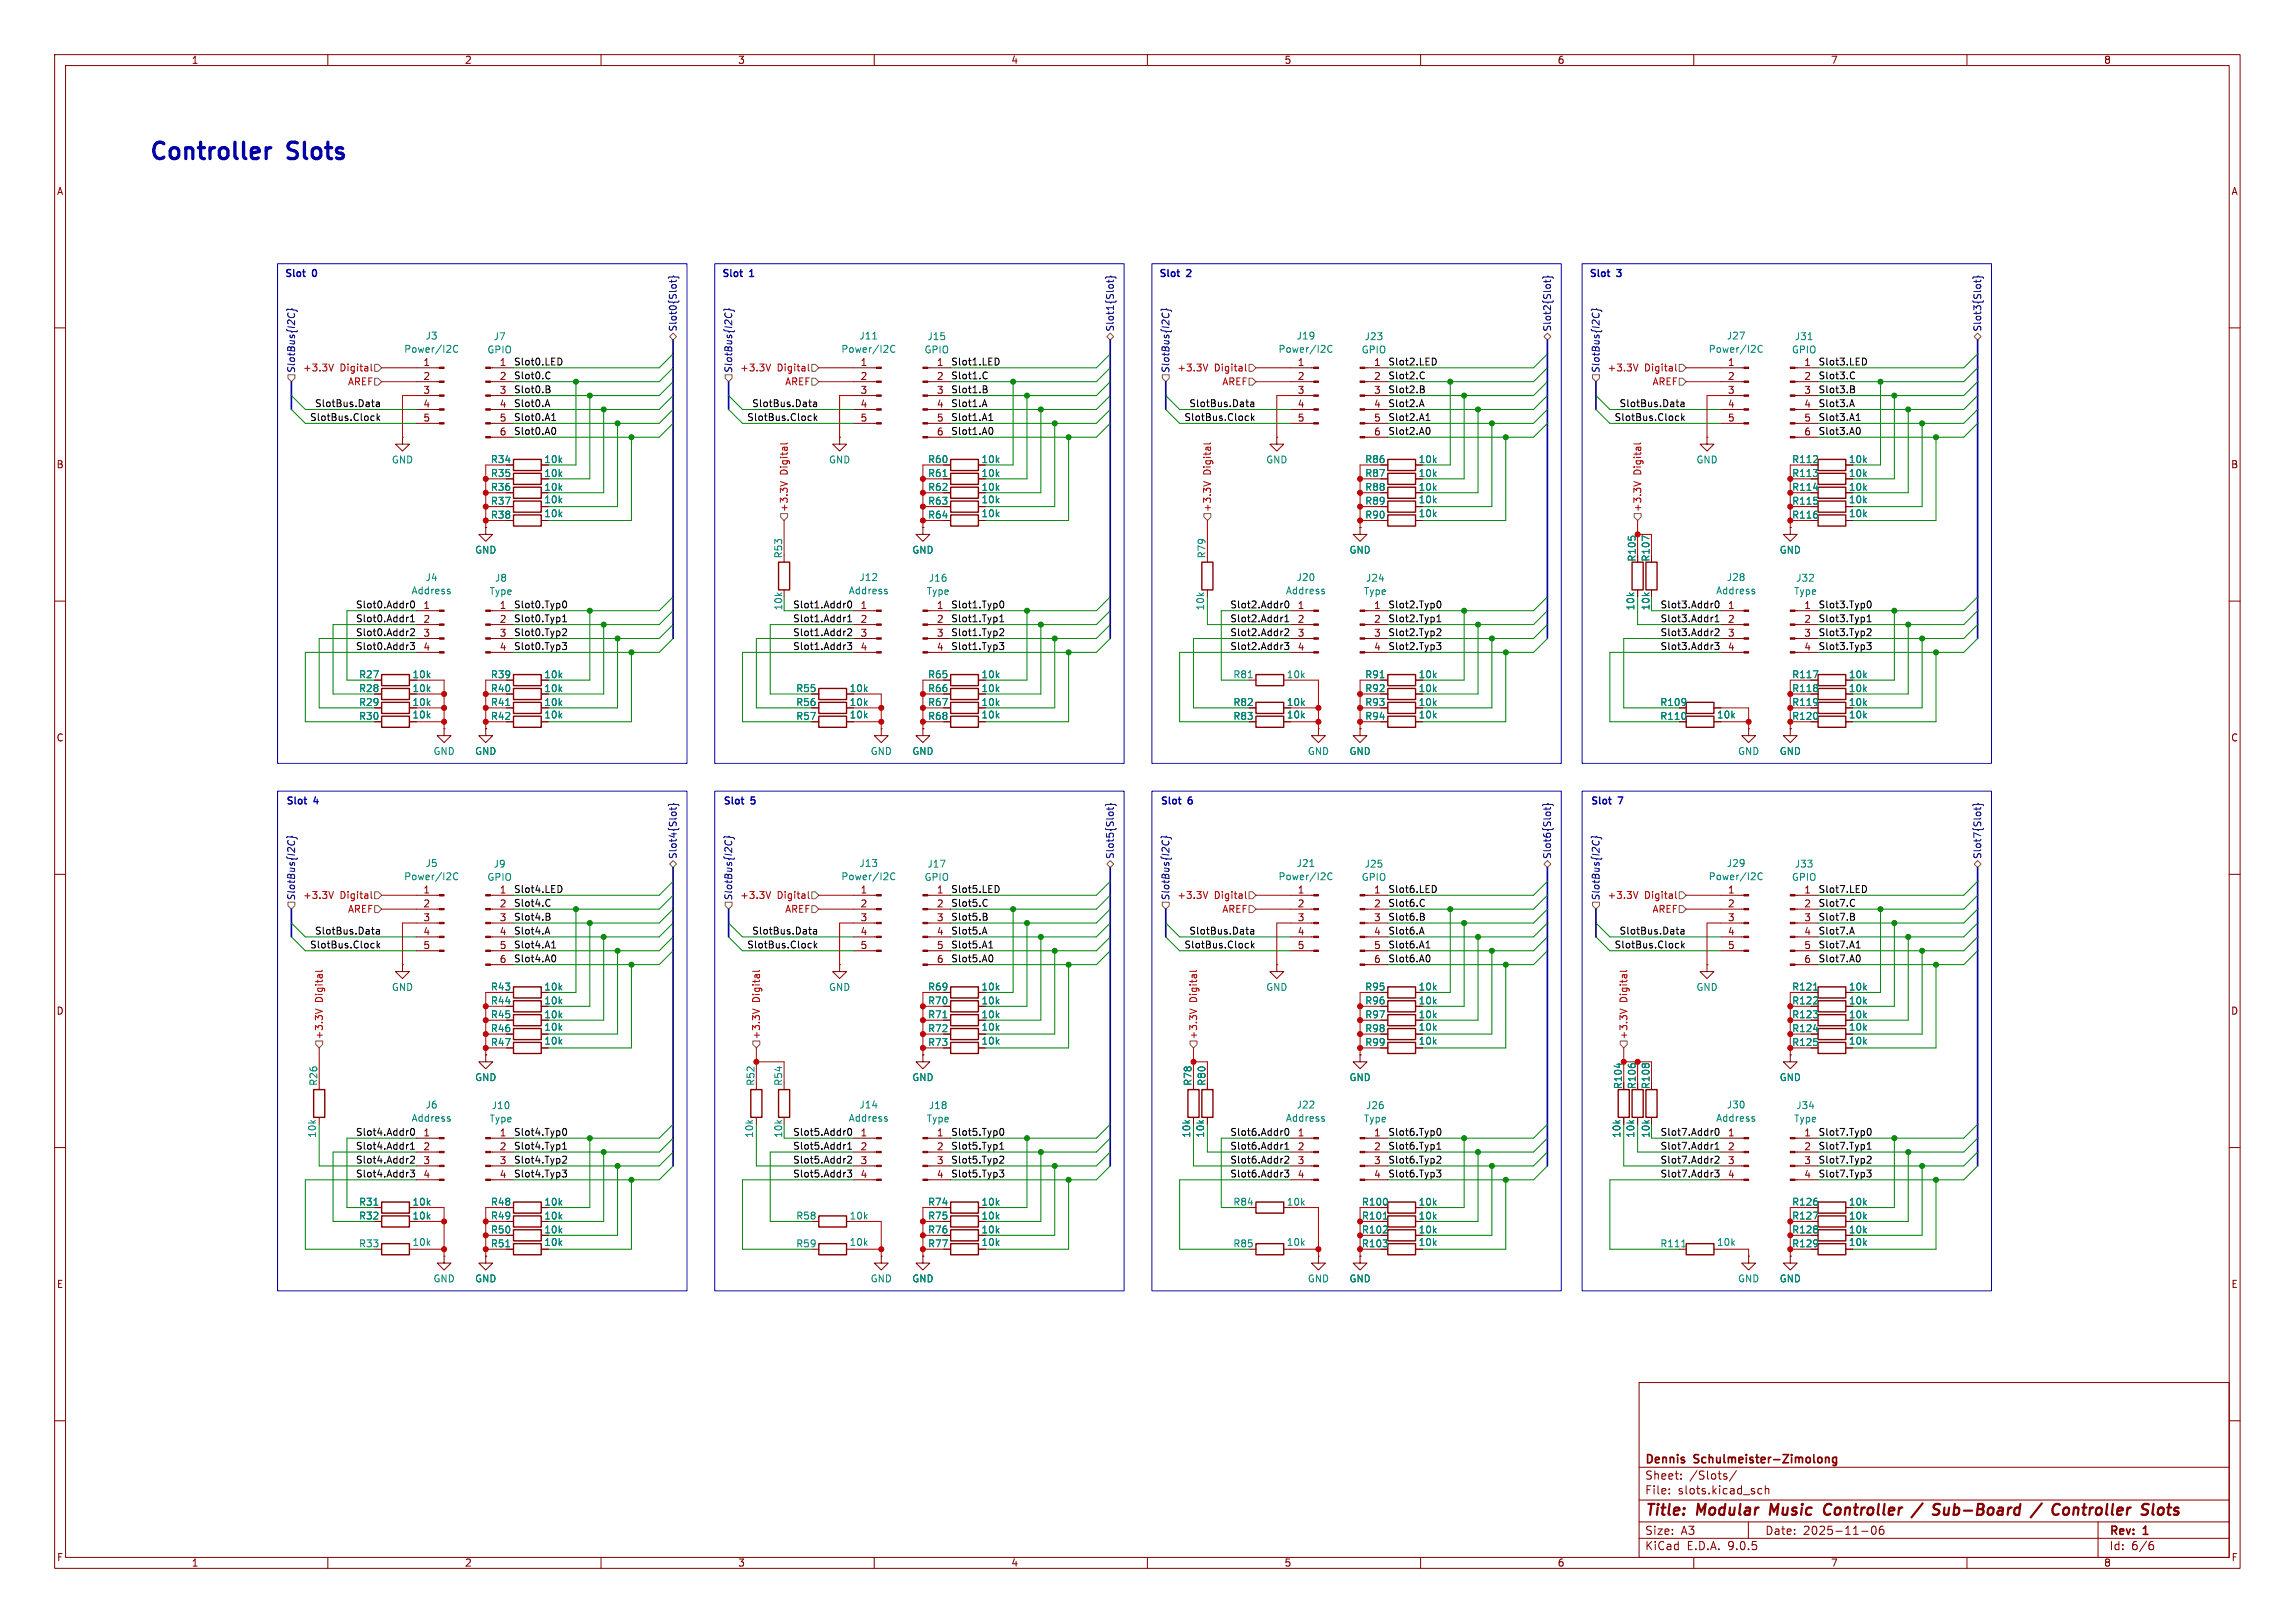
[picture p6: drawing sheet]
<svg xmlns="http://www.w3.org/2000/svg" width="297mm" height="210mm" viewBox="0 0 297 210" stroke-linecap="round" stroke-linejoin="round" font-family="sans-serif">
<defs><g id="words">
<g font-size="3" fill="#0000c2">
<text x="19.2" y="21.7">Controller</text>
<text x="37.4" y="21.7">Slots</text>
</g>
<g font-size="2" fill="#840000">
<text x="212.8" y="196.5">Title:</text>
<text x="219.7" y="196.5">Modular</text>
<text x="229.6" y="196.5">Music</text>
<text x="237.2" y="196.5">Controller</text>
<text x="249.4" y="196.5">/</text>
<text x="252.5" y="196.5">Sub-Board</text>
<text x="265.9" y="196.5">/</text>
<text x="269" y="196.5">Controller</text>
<text x="281.2" y="196.5">Slots</text>
</g>
<g font-size="1.5" fill="#840000">
<text x="212.8" y="191.6">Sheet:</text>
<text x="212.8" y="189.6">Dennis</text>
<text x="218.6" y="191.6">/Slots/</text>
<text x="219.3" y="189.6">Schulmeister-Zimolong</text>
<text x="212.8" y="193.5">File:</text>
<text x="217.1" y="193.5">slots.kicad_sch</text>
<text x="212.8" y="200.7">KiCad</text>
<text x="212.8" y="198.7">Size:</text>
<text x="217.5" y="198.7">A3</text>
<text x="218.3" y="200.7">E.D.A.</text>
<text x="223.7" y="200.7">9.0.5</text>
<text x="228.4" y="198.7">Date:</text>
<text x="233.3" y="198.7">2025-11-06</text>
<text x="272.9" y="198.9">Rev:</text>
<text x="272.9" y="200.7">Id:</text>
<text x="275.8" y="200.7">6/6</text>
<text x="277.4" y="198.9">1</text>
</g>
<g font-size="1.3" fill="#840000">
<text x="24.7" y="8.4">1</text>
<text x="60.1" y="8.4">2</text>
<text x="95.5" y="8.4">3</text>
<text x="130.8" y="8.4">4</text>
<text x="166.2" y="8.4">5</text>
<text x="201.5" y="8.4">6</text>
<text x="236.9" y="8.4">7</text>
<text x="272.2" y="8.4">8</text>
<text x="7.3" y="25.4">A</text>
<text x="288.7" y="25.4">A</text>
<text x="54.7" y="47.4">1</text>
<text x="64.6" y="47.4">1</text>
<text x="111.3" y="47.4">1</text>
<text x="121.2" y="47.4">1</text>
<text x="167.9" y="47.4">1</text>
<text x="177.8" y="47.4">1</text>
<text x="223.6" y="47.4">1</text>
<text x="233.4" y="47.4">1</text>
<text x="54.7" y="49.2">2</text>
<text x="54.7" y="51">3</text>
<text x="54.7" y="52.8">4</text>
<text x="64.6" y="49.2">2</text>
<text x="64.6" y="51">3</text>
<text x="64.6" y="52.8">4</text>
<text x="111.3" y="49.2">2</text>
<text x="111.3" y="51">3</text>
<text x="111.3" y="52.8">4</text>
<text x="121.2" y="49.2">2</text>
<text x="121.2" y="51">3</text>
<text x="121.2" y="52.8">4</text>
<text x="167.9" y="49.2">2</text>
<text x="167.9" y="51">3</text>
<text x="167.9" y="52.8">4</text>
<text x="177.8" y="49.2">2</text>
<text x="177.8" y="51">3</text>
<text x="177.8" y="52.8">4</text>
<text x="223.6" y="49.2">2</text>
<text x="223.6" y="51">3</text>
<text x="223.6" y="52.8">4</text>
<text x="233.4" y="49.2">2</text>
<text x="233.4" y="51">3</text>
<text x="233.4" y="52.8">4</text>
<text x="54.7" y="54.6">5</text>
<text x="64.6" y="54.6">5</text>
<text x="64.6" y="56.4">6</text>
<text x="111.3" y="54.6">5</text>
<text x="121.2" y="54.6">5</text>
<text x="121.2" y="56.4">6</text>
<text x="167.9" y="54.6">5</text>
<text x="177.8" y="54.6">5</text>
<text x="177.8" y="56.4">6</text>
<text x="223.6" y="54.6">5</text>
<text x="233.4" y="54.6">5</text>
<text x="233.4" y="56.4">6</text>
<text x="7.2" y="60.7">B</text>
<text x="288.7" y="60.7">B</text>
<text x="211.8" y="72.7" transform="rotate(-90 211.8 72.7)">R105</text>
<text x="213.6" y="72.7" transform="rotate(-90 213.6 72.7)">R107</text>
<text x="54.7" y="78.8">1</text>
<text x="54.7" y="80.6">2</text>
<text x="54.7" y="82.4">3</text>
<text x="64.6" y="78.8">1</text>
<text x="64.6" y="80.6">2</text>
<text x="64.6" y="82.4">3</text>
<text x="111.3" y="78.8">1</text>
<text x="111.3" y="80.6">2</text>
<text x="111.3" y="82.4">3</text>
<text x="121.2" y="78.8">1</text>
<text x="121.2" y="80.6">2</text>
<text x="121.2" y="82.4">3</text>
<text x="167.9" y="78.8">1</text>
<text x="167.9" y="80.6">2</text>
<text x="167.9" y="82.4">3</text>
<text x="177.8" y="78.8">1</text>
<text x="177.8" y="80.6">2</text>
<text x="177.8" y="82.4">3</text>
<text x="223.6" y="78.8">1</text>
<text x="223.6" y="80.6">2</text>
<text x="223.6" y="82.4">3</text>
<text x="233.4" y="78.8">1</text>
<text x="233.4" y="80.6">2</text>
<text x="233.4" y="82.4">3</text>
<text x="54.7" y="84.2">4</text>
<text x="64.6" y="84.2">4</text>
<text x="111.3" y="84.2">4</text>
<text x="121.2" y="84.2">4</text>
<text x="167.9" y="84.2">4</text>
<text x="177.8" y="84.2">4</text>
<text x="223.6" y="84.2">4</text>
<text x="233.4" y="84.2">4</text>
<text x="7.2" y="96.1">C</text>
<text x="288.7" y="96.1">C</text>
<text x="54.7" y="115.7">1</text>
<text x="54.7" y="117.5">2</text>
<text x="54.7" y="119.3">3</text>
<text x="64.6" y="115.7">1</text>
<text x="64.6" y="117.5">2</text>
<text x="64.6" y="119.3">3</text>
<text x="111.3" y="115.7">1</text>
<text x="111.3" y="117.5">2</text>
<text x="111.3" y="119.3">3</text>
<text x="121.2" y="115.7">1</text>
<text x="121.2" y="117.5">2</text>
<text x="121.2" y="119.3">3</text>
<text x="167.9" y="115.7">1</text>
<text x="167.9" y="117.5">2</text>
<text x="167.9" y="119.3">3</text>
<text x="177.8" y="115.7">1</text>
<text x="177.8" y="117.5">2</text>
<text x="177.8" y="119.3">3</text>
<text x="223.6" y="115.7">1</text>
<text x="223.6" y="117.5">2</text>
<text x="223.6" y="119.3">3</text>
<text x="233.4" y="115.7">1</text>
<text x="233.4" y="117.5">2</text>
<text x="233.4" y="119.3">3</text>
<text x="54.7" y="121.1">4</text>
<text x="54.7" y="122.8">5</text>
<text x="64.6" y="121.1">4</text>
<text x="64.6" y="122.8">5</text>
<text x="64.6" y="124.6">6</text>
<text x="111.3" y="121.1">4</text>
<text x="111.3" y="122.8">5</text>
<text x="121.2" y="121.1">4</text>
<text x="121.2" y="122.8">5</text>
<text x="121.2" y="124.6">6</text>
<text x="167.9" y="121.1">4</text>
<text x="167.9" y="122.8">5</text>
<text x="177.8" y="121.1">4</text>
<text x="177.8" y="122.8">5</text>
<text x="177.8" y="124.6">6</text>
<text x="223.6" y="121.1">4</text>
<text x="223.6" y="122.8">5</text>
<text x="233.4" y="121.1">4</text>
<text x="233.4" y="122.8">5</text>
<text x="233.4" y="124.6">6</text>
<text x="7.2" y="131.4">D</text>
<text x="288.7" y="131.4">D</text>
<text x="210" y="141" transform="rotate(-90 210 141)">R104</text>
<text x="211.8" y="141" transform="rotate(-90 211.8 141)">R106</text>
<text x="213.6" y="141" transform="rotate(-90 213.6 141)">R108</text>
<text x="54.7" y="147.1">1</text>
<text x="54.7" y="148.9">2</text>
<text x="64.6" y="147.1">1</text>
<text x="64.6" y="148.9">2</text>
<text x="111.3" y="147.1">1</text>
<text x="111.3" y="148.9">2</text>
<text x="121.2" y="147.1">1</text>
<text x="121.2" y="148.9">2</text>
<text x="167.9" y="147.1">1</text>
<text x="167.9" y="148.9">2</text>
<text x="177.8" y="147.1">1</text>
<text x="177.8" y="148.9">2</text>
<text x="223.6" y="147.1">1</text>
<text x="223.6" y="148.9">2</text>
<text x="233.4" y="147.1">1</text>
<text x="233.4" y="148.9">2</text>
<text x="54.7" y="150.7">3</text>
<text x="54.7" y="152.5">4</text>
<text x="64.6" y="150.7">3</text>
<text x="64.6" y="152.5">4</text>
<text x="111.3" y="150.7">3</text>
<text x="111.3" y="152.5">4</text>
<text x="121.2" y="150.7">3</text>
<text x="121.2" y="152.5">4</text>
<text x="167.9" y="150.7">3</text>
<text x="167.9" y="152.5">4</text>
<text x="177.8" y="150.7">3</text>
<text x="177.8" y="152.5">4</text>
<text x="223.6" y="150.7">3</text>
<text x="223.6" y="152.5">4</text>
<text x="233.4" y="150.7">3</text>
<text x="233.4" y="152.5">4</text>
<text x="7.3" y="166.8">E</text>
<text x="288.7" y="166.8">E</text>
<text x="7.3" y="202.1">F</text>
<text x="24.7" y="202.9">1</text>
<text x="60.1" y="202.9">2</text>
<text x="95.5" y="202.9">3</text>
<text x="130.8" y="202.9">4</text>
<text x="166.2" y="202.9">5</text>
<text x="201.5" y="202.9">6</text>
<text x="236.9" y="202.9">7</text>
<text x="272.2" y="202.9">8</text>
<text x="288.7" y="202.1">F</text>
</g>
<g font-size="1.3" fill="#0000c2">
<text x="36.8" y="36.3">Slot</text>
<text x="40.5" y="36.3">0</text>
<text x="93.4" y="36.3">Slot</text>
<text x="97.1" y="36.3">1</text>
<text x="150" y="36.3">Slot</text>
<text x="153.7" y="36.3">2</text>
<text x="205.6" y="36.3">Slot</text>
<text x="209.3" y="36.3">3</text>
<text x="37" y="104.5">Slot</text>
<text x="40.7" y="104.5">4</text>
<text x="93.6" y="104.5">Slot</text>
<text x="97.3" y="104.5">5</text>
<text x="150.1" y="104.5">Slot</text>
<text x="153.8" y="104.5">6</text>
<text x="205.8" y="104.5">Slot</text>
</g>
<g font-size="1.3" fill="#008484">
<text x="52.2" y="45.8">Power/I2C</text>
<text x="55" y="44.1">J3</text>
<text x="63" y="45.9">GPIO</text>
<text x="63.8" y="44.2">J7</text>
<text x="108.8" y="45.8">Power/I2C</text>
<text x="111.2" y="44.1">J11</text>
<text x="119.6" y="45.9">GPIO</text>
<text x="120" y="44.2">J15</text>
<text x="165.4" y="45.8">Power/I2C</text>
<text x="167.7" y="44.1">J19</text>
<text x="176.2" y="45.9">GPIO</text>
<text x="176.5" y="44.2">J23</text>
<text x="221.1" y="45.8">Power/I2C</text>
<text x="223.4" y="44.1">J27</text>
<text x="231.8" y="45.9">GPIO</text>
<text x="232.2" y="44.2">J31</text>
<text x="50.6" y="60.1">GND</text>
<text x="63.5" y="61.9">R35</text>
<text x="63.5" y="63.7">R36</text>
<text x="63.5" y="65.4">R37</text>
<text x="63.5" y="60.1">R34</text>
<text x="70.4" y="61.9">10k</text>
<text x="70.4" y="63.7">10k</text>
<text x="70.4" y="65.3">10k</text>
<text x="70.4" y="60.1">10k</text>
<text x="107.2" y="60.1">GND</text>
<text x="120" y="60.1">R60</text>
<text x="120" y="63.7">R62</text>
<text x="120" y="65.4">R63</text>
<text x="120" y="61.9">R61</text>
<text x="126.9" y="60.1">10k</text>
<text x="126.9" y="63.7">10k</text>
<text x="126.9" y="65.3">10k</text>
<text x="126.9" y="61.9">10k</text>
<text x="163.8" y="60.1">GND</text>
<text x="176.6" y="63.7">R88</text>
<text x="176.6" y="61.9">R87</text>
<text x="176.6" y="65.4">R89</text>
<text x="176.6" y="60.1">R86</text>
<text x="183.5" y="63.7">10k</text>
<text x="183.5" y="61.9">10k</text>
<text x="183.5" y="65.3">10k</text>
<text x="183.5" y="60.1">10k</text>
<text x="219.5" y="60.1">GND</text>
<text x="231.9" y="65.4">R115</text>
<text x="231.9" y="61.9">R113</text>
<text x="231.9" y="63.7">R114</text>
<text x="231.9" y="60.1">R112</text>
<text x="239.2" y="65.3">10k</text>
<text x="239.2" y="61.9">10k</text>
<text x="239.2" y="63.7">10k</text>
<text x="239.2" y="60.1">10k</text>
<text x="61.4" y="71.8">GND</text>
<text x="63.5" y="67.2">R38</text>
<text x="70.4" y="67.1">10k</text>
<text x="118" y="71.8">GND</text>
<text x="120" y="67.2">R64</text>
<text x="126.9" y="67.1">10k</text>
<text x="174.6" y="71.8">GND</text>
<text x="176.6" y="67.2">R90</text>
<text x="183.5" y="67.1">10k</text>
<text x="230.2" y="71.8">GND</text>
<text x="231.9" y="67.2">R116</text>
<text x="239.2" y="67.1">10k</text>
<text x="53.2" y="77">Address</text>
<text x="55" y="75.3">J4</text>
<text x="63.3" y="77.1">Type</text>
<text x="64" y="75.4">J8</text>
<text x="101.4" y="72.3" transform="rotate(-90 101.4 72.3)">R53</text>
<text x="109.8" y="77">Address</text>
<text x="111.2" y="75.3">J12</text>
<text x="119.9" y="77.1">Type</text>
<text x="120.1" y="75.4">J16</text>
<text x="156.1" y="72.3" transform="rotate(-90 156.1 72.3)">R79</text>
<text x="166.3" y="77">Address</text>
<text x="167.7" y="75.3">J20</text>
<text x="176.4" y="77.1">Type</text>
<text x="176.7" y="75.4">J24</text>
<text x="222" y="77">Address</text>
<text x="223.4" y="75.3">J28</text>
<text x="232.1" y="77.1">Type</text>
<text x="232.4" y="75.4">J32</text>
<text x="156" y="79.1" transform="rotate(-90 156 79.1)">10k</text>
<text x="211.6" y="79.1" transform="rotate(-90 211.6 79.1)">10k</text>
<text x="213.6" y="79.1" transform="rotate(-90 213.6 79.1)">10k</text>
<text x="46.4" y="89.7">R28</text>
<text x="46.4" y="87.9">R27</text>
<text x="53.3" y="89.7">10k</text>
<text x="53.3" y="87.9">10k</text>
<text x="63.5" y="89.7">R40</text>
<text x="63.5" y="87.9">R39</text>
<text x="70.4" y="89.7">10k</text>
<text x="70.4" y="87.9">10k</text>
<text x="103" y="89.7">R55</text>
<text x="109.9" y="89.7">10k</text>
<text x="120" y="87.9">R65</text>
<text x="120" y="89.7">R66</text>
<text x="126.9" y="87.9">10k</text>
<text x="126.9" y="89.7">10k</text>
<text x="159.5" y="87.9">R81</text>
<text x="166.5" y="87.9">10k</text>
<text x="176.6" y="89.7">R92</text>
<text x="176.6" y="87.9">R91</text>
<text x="183.5" y="89.7">10k</text>
<text x="183.5" y="87.9">10k</text>
<text x="231.9" y="89.7">R118</text>
<text x="231.9" y="87.9">R117</text>
<text x="239.2" y="89.7">10k</text>
<text x="239.2" y="87.9">10k</text>
<text x="46.4" y="91.5">R29</text>
<text x="46.4" y="93.3">R30</text>
<text x="53.3" y="91.5">10k</text>
<text x="53.3" y="93.1">10k</text>
<text x="63.5" y="93.3">R42</text>
<text x="63.5" y="91.5">R41</text>
<text x="70.4" y="93.1">10k</text>
<text x="70.4" y="91.5">10k</text>
<text x="103" y="93.3">R57</text>
<text x="103" y="91.5">R56</text>
<text x="109.9" y="93.1">10k</text>
<text x="109.9" y="91.5">10k</text>
<text x="120" y="91.5">R67</text>
<text x="120" y="93.3">R68</text>
<text x="126.9" y="91.5">10k</text>
<text x="126.9" y="93.1">10k</text>
<text x="159.5" y="91.5">R82</text>
<text x="159.5" y="93.3">R83</text>
<text x="166.5" y="91.5">10k</text>
<text x="166.5" y="93.1">10k</text>
<text x="176.6" y="93.3">R94</text>
<text x="176.6" y="91.5">R93</text>
<text x="183.5" y="93.1">10k</text>
<text x="183.5" y="91.5">10k</text>
<text x="214.8" y="91.5">R109</text>
<text x="214.8" y="93.3">R110</text>
<text x="222.1" y="93.1">10k</text>
<text x="231.9" y="91.5">R119</text>
<text x="231.9" y="93.3">R120</text>
<text x="239.2" y="91.5">10k</text>
<text x="239.2" y="93.1">10k</text>
<text x="56" y="97.8">GND</text>
<text x="61.4" y="97.8">GND</text>
<text x="112.6" y="97.8">GND</text>
<text x="118" y="97.8">GND</text>
<text x="169.2" y="97.8">GND</text>
<text x="174.6" y="97.8">GND</text>
<text x="224.9" y="97.8">GND</text>
<text x="230.2" y="97.8">GND</text>
<text x="55" y="112.3">J5</text>
<text x="63.8" y="112.4">J9</text>
<text x="111.2" y="112.3">J13</text>
<text x="120" y="112.4">J17</text>
<text x="167.7" y="112.3">J21</text>
<text x="176.5" y="112.4">J25</text>
<text x="223.4" y="112.3">J29</text>
<text x="232.2" y="112.4">J33</text>
<text x="52.2" y="114">Power/I2C</text>
<text x="63" y="114.1">GPIO</text>
<text x="108.8" y="114">Power/I2C</text>
<text x="119.6" y="114.1">GPIO</text>
<text x="165.4" y="114">Power/I2C</text>
<text x="176.2" y="114.1">GPIO</text>
<text x="221.1" y="114">Power/I2C</text>
<text x="231.8" y="114.1">GPIO</text>
<text x="50.6" y="128.4">GND</text>
<text x="63.5" y="128.3">R43</text>
<text x="63.5" y="131.9">R45</text>
<text x="63.5" y="130.1">R44</text>
<text x="70.4" y="128.3">10k</text>
<text x="70.4" y="131.9">10k</text>
<text x="70.4" y="130.1">10k</text>
<text x="107.2" y="128.4">GND</text>
<text x="120" y="128.3">R69</text>
<text x="120" y="130.1">R70</text>
<text x="120" y="131.9">R71</text>
<text x="126.9" y="128.3">10k</text>
<text x="126.9" y="130.1">10k</text>
<text x="126.9" y="131.9">10k</text>
<text x="163.8" y="128.4">GND</text>
<text x="176.6" y="131.9">R97</text>
<text x="176.6" y="130.1">R96</text>
<text x="176.6" y="128.3">R95</text>
<text x="183.5" y="131.9">10k</text>
<text x="183.5" y="130.1">10k</text>
<text x="183.5" y="128.3">10k</text>
<text x="219.5" y="128.4">GND</text>
<text x="231.9" y="128.3">R121</text>
<text x="231.9" y="130.1">R122</text>
<text x="231.9" y="131.9">R123</text>
<text x="239.2" y="128.3">10k</text>
<text x="239.2" y="130.1">10k</text>
<text x="239.2" y="131.9">10k</text>
<text x="63.5" y="135.5">R47</text>
<text x="63.5" y="133.7">R46</text>
<text x="70.4" y="135.3">10k</text>
<text x="70.4" y="133.5">10k</text>
<text x="120" y="133.7">R72</text>
<text x="120" y="135.5">R73</text>
<text x="126.9" y="133.5">10k</text>
<text x="126.9" y="135.3">10k</text>
<text x="176.6" y="135.5">R99</text>
<text x="176.6" y="133.7">R98</text>
<text x="183.5" y="135.3">10k</text>
<text x="183.5" y="133.5">10k</text>
<text x="231.9" y="135.5">R125</text>
<text x="231.9" y="133.7">R124</text>
<text x="239.2" y="135.3">10k</text>
<text x="239.2" y="133.5">10k</text>
<text x="41.2" y="140.6" transform="rotate(-90 41.2 140.6)">R26</text>
<text x="55" y="143.6">J6</text>
<text x="61.4" y="140">GND</text>
<text x="63.6" y="143.7">J10</text>
<text x="97.8" y="140.6" transform="rotate(-90 97.8 140.6)">R52</text>
<text x="101.4" y="140.6" transform="rotate(-90 101.4 140.6)">R54</text>
<text x="111.2" y="143.6">J14</text>
<text x="118" y="140">GND</text>
<text x="120.1" y="143.7">J18</text>
<text x="154.3" y="140.6" transform="rotate(-90 154.3 140.6)">R78</text>
<text x="156.1" y="140.6" transform="rotate(-90 156.1 140.6)">R80</text>
<text x="167.7" y="143.6">J22</text>
<text x="174.6" y="140">GND</text>
<text x="176.7" y="143.7">J26</text>
<text x="223.4" y="143.6">J30</text>
<text x="230.2" y="140">GND</text>
<text x="232.4" y="143.7">J34</text>
<text x="41" y="147.3" transform="rotate(-90 41 147.3)">10k</text>
<text x="53.2" y="145.3">Address</text>
<text x="63.3" y="145.4">Type</text>
<text x="97.6" y="147.3" transform="rotate(-90 97.6 147.3)">10k</text>
<text x="109.8" y="145.3">Address</text>
<text x="119.9" y="145.4">Type</text>
<text x="154.2" y="147.3" transform="rotate(-90 154.2 147.3)">10k</text>
<text x="156" y="147.3" transform="rotate(-90 156 147.3)">10k</text>
<text x="166.3" y="145.3">Address</text>
<text x="176.4" y="145.4">Type</text>
<text x="209.8" y="147.3" transform="rotate(-90 209.8 147.3)">10k</text>
<text x="211.6" y="147.3" transform="rotate(-90 211.6 147.3)">10k</text>
<text x="213.6" y="147.3" transform="rotate(-90 213.6 147.3)">10k</text>
<text x="222" y="145.3">Address</text>
<text x="232.1" y="145.4">Type</text>
<text x="46.4" y="157.9">R32</text>
<text x="46.4" y="156.1">R31</text>
<text x="46.4" y="161.5">R33</text>
<text x="53.3" y="157.9">10k</text>
<text x="53.3" y="156.1">10k</text>
<text x="53.3" y="161.4">10k</text>
<text x="63.5" y="156.1">R48</text>
<text x="63.5" y="157.9">R49</text>
<text x="63.5" y="159.7">R50</text>
<text x="63.5" y="161.5">R51</text>
<text x="70.4" y="156.1">10k</text>
<text x="70.4" y="157.9">10k</text>
<text x="70.4" y="159.7">10k</text>
<text x="70.4" y="161.4">10k</text>
<text x="103" y="157.9">R58</text>
<text x="103" y="161.5">R59</text>
<text x="109.9" y="157.9">10k</text>
<text x="109.9" y="161.4">10k</text>
<text x="120" y="156.1">R74</text>
<text x="120" y="161.5">R77</text>
<text x="120" y="157.9">R75</text>
<text x="120" y="159.7">R76</text>
<text x="126.9" y="156.1">10k</text>
<text x="126.9" y="161.4">10k</text>
<text x="126.9" y="157.9">10k</text>
<text x="126.9" y="159.7">10k</text>
<text x="159.5" y="161.5">R85</text>
<text x="159.5" y="156.1">R84</text>
<text x="166.5" y="161.4">10k</text>
<text x="166.5" y="156.1">10k</text>
<text x="176.2" y="161.5">R103</text>
<text x="176.2" y="156.1">R100</text>
<text x="176.2" y="159.7">R102</text>
<text x="176.2" y="157.9">R101</text>
<text x="183.5" y="161.4">10k</text>
<text x="183.5" y="156.1">10k</text>
<text x="183.5" y="159.7">10k</text>
<text x="183.5" y="157.9">10k</text>
<text x="214.8" y="161.5">R111</text>
<text x="222.1" y="161.4">10k</text>
<text x="231.9" y="157.9">R127</text>
<text x="231.9" y="159.7">R128</text>
<text x="231.9" y="161.5">R129</text>
<text x="231.9" y="156.1">R126</text>
<text x="239.2" y="157.9">10k</text>
<text x="239.2" y="159.7">10k</text>
<text x="239.2" y="161.4">10k</text>
<text x="239.2" y="156.1">10k</text>
<text x="56" y="166.1">GND</text>
<text x="61.4" y="166.1">GND</text>
<text x="112.6" y="166.1">GND</text>
<text x="118" y="166.1">GND</text>
<text x="169.2" y="166.1">GND</text>
<text x="174.6" y="166.1">GND</text>
<text x="224.9" y="166.1">GND</text>
<text x="230.2" y="166.1">GND</text>
</g>
<g font-size="1.3">
<text x="66.5" y="47.3">Slot0.LED</text>
<text x="123" y="47.3">Slot1.LED</text>
<text x="179.6" y="47.3">Slot2.LED</text>
<text x="235.3" y="47.3">Slot3.LED</text>
<text x="40.7" y="52.7">SlotBus.Data</text>
<text x="66.5" y="49.1">Slot0.C</text>
<text x="66.5" y="50.9">Slot0.B</text>
<text x="66.5" y="52.7">Slot0.A</text>
<text x="97.3" y="52.7">SlotBus.Data</text>
<text x="123" y="50.9">Slot1.B</text>
<text x="123" y="49.1">Slot1.C</text>
<text x="123" y="52.7">Slot1.A</text>
<text x="153.8" y="52.7">SlotBus.Data</text>
<text x="179.6" y="52.7">Slot2.A</text>
<text x="179.6" y="49.1">Slot2.C</text>
<text x="179.6" y="50.9">Slot2.B</text>
<text x="209.5" y="52.7">SlotBus.Data</text>
<text x="235.3" y="52.7">Slot3.A</text>
<text x="235.3" y="50.9">Slot3.B</text>
<text x="235.3" y="49.1">Slot3.C</text>
<text x="40.1" y="54.5">SlotBus.Clock</text>
<text x="66.5" y="54.5">Slot0.A1</text>
<text x="66.5" y="56.3">Slot0.A0</text>
<text x="96.6" y="54.5">SlotBus.Clock</text>
<text x="123" y="56.3">Slot1.A0</text>
<text x="123" y="54.5">Slot1.A1</text>
<text x="153.2" y="54.5">SlotBus.Clock</text>
<text x="179.6" y="54.5">Slot2.A1</text>
<text x="179.6" y="56.3">Slot2.A0</text>
<text x="208.9" y="54.5">SlotBus.Clock</text>
<text x="235.3" y="54.5">Slot3.A1</text>
<text x="235.3" y="56.3">Slot3.A0</text>
<text x="46" y="78.8">Slot0.Addr0</text>
<text x="46" y="82.4">Slot0.Addr2</text>
<text x="46" y="80.6">Slot0.Addr1</text>
<text x="66.5" y="82.4">Slot0.Typ2</text>
<text x="66.5" y="78.8">Slot0.Typ0</text>
<text x="66.5" y="80.6">Slot0.Typ1</text>
<text x="102.6" y="78.8">Slot1.Addr0</text>
<text x="102.6" y="80.6">Slot1.Addr1</text>
<text x="102.6" y="82.4">Slot1.Addr2</text>
<text x="123" y="82.4">Slot1.Typ2</text>
<text x="123" y="80.6">Slot1.Typ1</text>
<text x="123" y="78.8">Slot1.Typ0</text>
<text x="159.1" y="82.4">Slot2.Addr2</text>
<text x="159.1" y="80.6">Slot2.Addr1</text>
<text x="159.1" y="78.8">Slot2.Addr0</text>
<text x="179.6" y="78.8">Slot2.Typ0</text>
<text x="179.6" y="80.6">Slot2.Typ1</text>
<text x="179.6" y="82.4">Slot2.Typ2</text>
<text x="214.8" y="78.8">Slot3.Addr0</text>
<text x="214.8" y="80.6">Slot3.Addr1</text>
<text x="214.8" y="82.4">Slot3.Addr2</text>
<text x="235.3" y="82.4">Slot3.Typ2</text>
<text x="235.3" y="78.8">Slot3.Typ0</text>
<text x="235.3" y="80.6">Slot3.Typ1</text>
<text x="46" y="84.2">Slot0.Addr3</text>
<text x="66.5" y="84.2">Slot0.Typ3</text>
<text x="102.6" y="84.2">Slot1.Addr3</text>
<text x="123" y="84.2">Slot1.Typ3</text>
<text x="159.1" y="84.2">Slot2.Addr3</text>
<text x="179.6" y="84.2">Slot2.Typ3</text>
<text x="214.8" y="84.2">Slot3.Addr3</text>
<text x="235.3" y="84.2">Slot3.Typ3</text>
<text x="66.5" y="119.2">Slot4.B</text>
<text x="66.5" y="117.4">Slot4.C</text>
<text x="66.5" y="115.6">Slot4.LED</text>
<text x="123" y="115.6">Slot5.LED</text>
<text x="123" y="119.2">Slot5.B</text>
<text x="123" y="117.4">Slot5.C</text>
<text x="179.6" y="117.4">Slot6.C</text>
<text x="179.6" y="115.6">Slot6.LED</text>
<text x="179.6" y="119.2">Slot6.B</text>
<text x="235.3" y="117.4">Slot7.C</text>
<text x="235.3" y="115.6">Slot7.LED</text>
<text x="235.3" y="119.2">Slot7.B</text>
<text x="40.1" y="122.8">SlotBus.Clock</text>
<text x="40.7" y="121">SlotBus.Data</text>
<text x="66.5" y="124.6">Slot4.A0</text>
<text x="66.5" y="122.8">Slot4.A1</text>
<text x="66.5" y="121">Slot4.A</text>
<text x="96.6" y="122.8">SlotBus.Clock</text>
<text x="97.3" y="121">SlotBus.Data</text>
<text x="123" y="122.8">Slot5.A1</text>
<text x="123" y="121">Slot5.A</text>
<text x="123" y="124.6">Slot5.A0</text>
<text x="153.2" y="122.8">SlotBus.Clock</text>
<text x="153.8" y="121">SlotBus.Data</text>
<text x="179.6" y="122.8">Slot6.A1</text>
<text x="179.6" y="124.6">Slot6.A0</text>
<text x="179.6" y="121">Slot6.A</text>
<text x="208.9" y="122.8">SlotBus.Clock</text>
<text x="209.5" y="121">SlotBus.Data</text>
<text x="235.3" y="122.8">Slot7.A1</text>
<text x="235.3" y="124.6">Slot7.A0</text>
<text x="235.3" y="121">Slot7.A</text>
<text x="46" y="148.8">Slot4.Addr1</text>
<text x="46" y="147">Slot4.Addr0</text>
<text x="66.5" y="147">Slot4.Typ0</text>
<text x="66.5" y="148.8">Slot4.Typ1</text>
<text x="102.6" y="148.8">Slot5.Addr1</text>
<text x="102.6" y="147">Slot5.Addr0</text>
<text x="123" y="147">Slot5.Typ0</text>
<text x="123" y="148.8">Slot5.Typ1</text>
<text x="159.1" y="148.8">Slot6.Addr1</text>
<text x="159.1" y="147">Slot6.Addr0</text>
<text x="179.6" y="148.8">Slot6.Typ1</text>
<text x="179.6" y="147">Slot6.Typ0</text>
<text x="214.8" y="148.8">Slot7.Addr1</text>
<text x="214.8" y="147">Slot7.Addr0</text>
<text x="235.3" y="147">Slot7.Typ0</text>
<text x="235.3" y="148.8">Slot7.Typ1</text>
<text x="46" y="150.6">Slot4.Addr2</text>
<text x="46" y="152.4">Slot4.Addr3</text>
<text x="66.5" y="150.6">Slot4.Typ2</text>
<text x="66.5" y="152.4">Slot4.Typ3</text>
<text x="102.6" y="152.4">Slot5.Addr3</text>
<text x="102.6" y="150.6">Slot5.Addr2</text>
<text x="123" y="152.4">Slot5.Typ3</text>
<text x="123" y="150.6">Slot5.Typ2</text>
<text x="159.1" y="152.4">Slot6.Addr3</text>
<text x="159.1" y="150.6">Slot6.Addr2</text>
<text x="179.6" y="152.4">Slot6.Typ3</text>
<text x="179.6" y="150.6">Slot6.Typ2</text>
<text x="214.8" y="152.4">Slot7.Addr3</text>
<text x="214.8" y="150.6">Slot7.Addr2</text>
<text x="235.3" y="152.4">Slot7.Typ3</text>
<text x="235.3" y="150.6">Slot7.Typ2</text>
</g>
<g font-size="1.3" fill="#000084">
<text x="87.7" y="43" transform="rotate(-90 87.7 43)">Slot0{Slot}</text>
<text x="144.3" y="43" transform="rotate(-90 144.3 43)">Slot1{Slot}</text>
<text x="200.9" y="43" transform="rotate(-90 200.9 43)">Slot2{Slot}</text>
<text x="256.5" y="43" transform="rotate(-90 256.5 43)">Slot3{Slot}</text>
<text x="38.3" y="48.4" transform="rotate(-90 38.3 48.4)">SlotBus{I2C}</text>
<text x="94.9" y="48.4" transform="rotate(-90 94.9 48.4)">SlotBus{I2C}</text>
<text x="151.5" y="48.4" transform="rotate(-90 151.5 48.4)">SlotBus{I2C}</text>
<text x="207.2" y="48.4" transform="rotate(-90 207.2 48.4)">SlotBus{I2C}</text>
<text x="87.7" y="111.2" transform="rotate(-90 87.7 111.2)">Slot4{Slot}</text>
<text x="144.3" y="111.2" transform="rotate(-90 144.3 111.2)">Slot5{Slot}</text>
<text x="200.9" y="111.2" transform="rotate(-90 200.9 111.2)">Slot6{Slot}</text>
<text x="256.5" y="111.2" transform="rotate(-90 256.5 111.2)">Slot7{Slot}</text>
<text x="38.3" y="116.6" transform="rotate(-90 38.3 116.6)">SlotBus{I2C}</text>
<text x="94.9" y="116.6" transform="rotate(-90 94.9 116.6)">SlotBus{I2C}</text>
<text x="151.5" y="116.6" transform="rotate(-90 151.5 116.6)">SlotBus{I2C}</text>
<text x="207.2" y="116.6" transform="rotate(-90 207.2 116.6)">SlotBus{I2C}</text>
</g>
<g font-size="1.3" fill="#c20000">
<text x="39.1" y="48.2">+3.3V</text>
<text x="44" y="48.2">Digital</text>
<text x="45" y="50">AREF</text>
<text x="95.7" y="48.2">+3.3V</text>
<text x="100.6" y="48.2">Digital</text>
<text x="101.5" y="50">AREF</text>
<text x="152.3" y="48.2">+3.3V</text>
<text x="157.1" y="48.2">Digital</text>
<text x="158.1" y="50">AREF</text>
<text x="208" y="48.2">+3.3V</text>
<text x="212.8" y="48.2">Digital</text>
<text x="213.8" y="50">AREF</text>
<text x="102.1" y="61.5" transform="rotate(-90 102.1 61.5)">Digital</text>
<text x="156.9" y="61.5" transform="rotate(-90 156.9 61.5)">Digital</text>
<text x="212.5" y="61.5" transform="rotate(-90 212.5 61.5)">Digital</text>
<text x="102.1" y="66.3" transform="rotate(-90 102.1 66.3)">+3.3V</text>
<text x="156.9" y="66.3" transform="rotate(-90 156.9 66.3)">+3.3V</text>
<text x="212.5" y="66.3" transform="rotate(-90 212.5 66.3)">+3.3V</text>
<text x="39.1" y="116.5">+3.3V</text>
<text x="44" y="116.5">Digital</text>
<text x="45" y="118.2">AREF</text>
<text x="95.7" y="116.5">+3.3V</text>
<text x="100.6" y="116.5">Digital</text>
<text x="101.5" y="118.2">AREF</text>
<text x="152.3" y="116.5">+3.3V</text>
<text x="157.1" y="116.5">Digital</text>
<text x="158.1" y="118.2">AREF</text>
<text x="208" y="116.5">+3.3V</text>
<text x="212.8" y="116.5">Digital</text>
<text x="213.8" y="118.2">AREF</text>
<text x="41.9" y="129.7" transform="rotate(-90 41.9 129.7)">Digital</text>
<text x="98.5" y="129.7" transform="rotate(-90 98.5 129.7)">Digital</text>
<text x="155.1" y="129.7" transform="rotate(-90 155.1 129.7)">Digital</text>
<text x="210.7" y="129.7" transform="rotate(-90 210.7 129.7)">Digital</text>
<text x="41.9" y="134.6" transform="rotate(-90 41.9 134.6)">+3.3V</text>
<text x="98.5" y="134.6" transform="rotate(-90 98.5 134.6)">+3.3V</text>
<text x="155.1" y="134.6" transform="rotate(-90 155.1 134.6)">+3.3V</text>
<text x="210.7" y="134.6" transform="rotate(-90 210.7 134.6)">+3.3V</text>
</g>
<g font-size="1.3" fill="#008400">
<text x="101.4" y="79.1" transform="rotate(-90 101.4 79.1)">10k</text>
<text x="101.4" y="147.3" transform="rotate(-90 101.4 147.3)">10k</text>
</g>
</g></defs>
<g fill="none" stroke="#840000" stroke-width=".13">
<path d="M7.1 7.1h282.8v195.8h-282.8zM8.5 8.5h280v193h-280zM42.4 7.1v1.4M77.8 7.1v1.4M113.1 7.1v1.4M148.5 7.1v1.4M183.8 7.1v1.4M219.2 7.1v1.4M254.6 7.1v1.4M7.1 42.4h1.4M52.1 56.6v.9h.9l-.9 .9-.9-.9h.9M52.1 56.6h.1"/>
<path d="M53.9 47.6h3M53.9 49.4h3M53.9 51.2h3M53.9 53h3M53.9 54.8h3M63.5 47.6h3M63.5 49.4h3M63.5 51.2h3M63.5 53h3M63.5 54.8h3M63.5 56.6h3M108.7 56.6v.9h.9l-.9 .9-.9-.9h.9"/>
<path d="M108.7 56.6h.1M110.5 47.6h2.9M110.5 49.4h2.9M110.5 51.2h2.9M110.5 53h2.9M110.5 54.8h2.9M120 47.6h3M120 49.4h3M120 51.2h3M120 53h3M120 54.8h3M120 56.6h3"/>
<path d="M165.2 56.6v.9h.9l-.9 .9-.9-.9h.9M165.2 56.6h.1M167 47.6h3M167 49.4h3M167 51.2h3M167 53h3M167 54.8h3M176.6 47.6h3M176.6 49.4h3M176.6 51.2h3M176.6 53h3M176.6 54.8h3"/>
<path d="M176.6 56.6h3M220.9 56.6v.9h.9l-.9 .9-.9-.9h.9M220.9 56.6h.1M222.7 47.6h3M222.7 49.4h3M222.7 51.2h3M222.7 53h3M222.7 54.8h3M232.3 47.6h3M232.3 49.4h3M232.3 51.2h3M232.3 53h3"/>
<path d="M232.3 54.8h3M232.3 56.6h3M288.5 42.4h1.4M7.1 77.8h1.4M53.9 79h3M62.9 68.2v.9h.9l-.9 .9-.9-.9h.9M62.9 68.2h.1M63.5 79h3M65.6 60.2h.9M65.6 67.4h.9M65.6 63.8h.9M65.6 62h.9"/>
<path d="M65.6 65.6h.9M70 60.2h.9M70 67.4h.9M70 63.8h.9M70 62h.9M70 65.6h.9M101.5 71.8v.9M101.5 76.3v.9M110.5 79h2.9M119.4 68.2v.9h.9l-.9 .9-.9-.9h.9M119.4 68.2h.1M120 79h3"/>
<path d="M122.1 60.2h.9M122.1 67.4h.9M122.1 63.8h.9M122.1 62h.9M122.1 65.6h.9M126.6 60.2h.9M126.6 67.4h.9M126.6 63.8h.9M126.6 62h.9M126.6 65.6h.9M156.3 71.8v.9M156.3 76.3v.9"/>
<path d="M167 79h3M176 68.2v.9h.9l-.9 .9-.9-.9h.9M176 68.2h.1M176.6 79h3M178.7 60.2h.9M178.7 67.4h.9M178.7 63.8h.9M178.7 62h.9M178.7 65.6h.9M183.2 60.2h.9M183.2 67.4h.9M183.2 63.8h.9"/>
<path d="M183.2 62h.9M183.2 65.6h.9M211.9 76.3v.9M213.7 76.3v.9M222.7 79h3M231.7 68.2v.9h.9l-.9 .9-.9-.9h.9M231.7 68.2h.1M232.3 79h3M234.4 60.2h.9M234.4 67.4h.9M234.4 63.8h.9M234.4 62h.9"/>
<path d="M234.4 65.6h.9M238.9 60.2h.9M238.9 67.4h.9M238.9 63.8h.9M238.9 62h.9M238.9 65.6h.9M288.5 77.8h1.4M48.5 93.4h.9M48.5 89.8h.9M48.5 91.6h.9M48.5 88h.9M53 93.4h.9"/>
<path d="M53 89.8h.9M53 91.6h.9M53 88h.9M53.9 80.8h3M53.9 82.6h3M53.9 84.4h3M57.5 94.3v.9h.9l-.9 .9-.9-.9h.9M57.5 94.3h.1M62.9 94.3v.9h.9l-.9 .9-.9-.9h.9M62.9 94.3h.1M63.5 80.8h3M63.5 82.6h3"/>
<path d="M63.5 84.4h3M65.6 93.4h.9M65.6 89.8h.9M65.6 91.6h.9M65.6 88h.9M70 93.4h.9M70 89.8h.9M70 91.6h.9M70 88h.9M105.1 93.4h.9M105.1 89.8h.9M105.1 91.6h.9"/>
<path d="M109.6 93.4h.9M109.6 89.8h.9M109.6 91.6h.9M110.5 80.8h2.9M110.5 82.6h2.9M110.5 84.4h2.9M114 94.3v.9h.9l-.9 .9-.9-.9h.9M114 94.3h.1M119.4 94.3v.9h.9l-.9 .9-.9-.9h.9M119.4 94.3h.1M120 80.8h3M120 82.6h3"/>
<path d="M120 84.4h3M122.1 93.4h.9M122.1 89.8h.9M122.1 91.6h.9M122.1 88h.9M126.6 93.4h.9M126.6 89.8h.9M126.6 91.6h.9M126.6 88h.9M161.6 93.4h.9M161.6 91.6h.9M161.6 88h.9"/>
<path d="M166.1 93.4h.9M166.1 91.6h.9M166.1 88h.9M167 80.8h3M167 82.6h3M167 84.4h3M170.6 94.3v.9h.9l-.9 .9-.9-.9h.9M170.6 94.3h.1M176 94.3v.9h.9l-.9 .9-.9-.9h.9M176 94.3h.1M176.6 80.8h3M176.6 82.6h3"/>
<path d="M176.6 84.4h3M178.7 93.4h.9M178.7 89.8h.9M178.7 91.6h.9M178.7 88h.9M183.2 93.4h.9M183.2 89.8h.9M183.2 91.6h.9M183.2 88h.9M217.3 93.4h.9M217.3 91.6h.9M221.8 93.4h.9"/>
<path d="M221.8 91.6h.9M222.7 80.8h3M222.7 82.6h3M222.7 84.4h3M226.3 94.3v.9h.9l-.9 .9-.9-.9h.9M226.3 94.3h.1M231.7 94.3v.9h.9l-.9 .9-.9-.9h.9M231.7 94.3h.1M232.3 80.8h3M232.3 82.6h3M232.3 84.4h3M234.4 93.4h.9"/>
<path d="M234.4 89.8h.9M234.4 91.6h.9M234.4 88h.9M238.9 93.4h.9M238.9 89.8h.9M238.9 91.6h.9M238.9 88h.9M7.1 113.1h1.4M53.9 115.8h3M53.9 117.6h3M53.9 119.4h3M63.5 115.8h3"/>
<path d="M63.5 117.6h3M63.5 119.4h3M110.5 115.8h2.9M110.5 117.6h2.9M110.5 119.4h2.9M120 115.8h3M120 117.6h3M120 119.4h3M167 115.8h3M167 117.6h3M167 119.4h3M176.6 115.8h3"/>
<path d="M176.6 117.6h3M176.6 119.4h3M222.7 115.8h3M222.7 117.6h3M222.7 119.4h3M232.3 115.8h3M232.3 117.6h3M232.3 119.4h3M288.5 113.1h1.4M52.1 124.8v.9h.9l-.9 .9-.9-.9h.9M52.1 124.8h.1M53.9 121.2h3"/>
<path d="M53.9 123h3M62.9 136.5v.9h.9l-.9 .9-.9-.9h.9M62.9 136.5h.1M63.5 121.2h3M63.5 123h3M63.5 124.8h3M65.6 135.6h.9M65.6 132h.9M65.6 128.4h.9M65.6 130.2h.9M65.6 133.8h.9M70 135.6h.9"/>
<path d="M70 132h.9M70 128.4h.9M70 130.2h.9M70 133.8h.9M108.7 124.8v.9h.9l-.9 .9-.9-.9h.9M108.7 124.8h.1M110.5 121.2h2.9M110.5 123h2.9M119.4 136.5v.9h.9l-.9 .9-.9-.9h.9M119.4 136.5h.1M120 121.2h3M120 123h3"/>
<path d="M120 124.8h3M122.1 135.6h.9M122.1 132h.9M122.1 128.4h.9M122.1 130.2h.9M122.1 133.8h.9M126.6 135.6h.9M126.6 132h.9M126.6 128.4h.9M126.6 130.2h.9M126.6 133.8h.9M165.2 124.8v.9h.9l-.9 .9-.9-.9h.9"/>
<path d="M165.2 124.8h.1M167 121.2h3M167 123h3M176 136.5v.9h.9l-.9 .9-.9-.9h.9M176 136.5h.1M176.6 121.2h3M176.6 123h3M176.6 124.8h3M178.7 135.6h.9M178.7 132h.9M178.7 128.4h.9M178.7 130.2h.9"/>
<path d="M178.7 133.8h.9M183.2 135.6h.9M183.2 132h.9M183.2 128.4h.9M183.2 130.2h.9M183.2 133.8h.9M220.9 124.8v.9h.9l-.9 .9-.9-.9h.9M220.9 124.8h.1M222.7 121.2h3M222.7 123h3M231.7 136.5v.9h.9l-.9 .9-.9-.9h.9M231.7 136.5h.1"/>
<path d="M232.3 121.2h3M232.3 123h3M232.3 124.8h3M234.4 135.6h.9M234.4 132h.9M234.4 128.4h.9M234.4 130.2h.9M234.4 133.8h.9M238.9 135.6h.9M238.9 132h.9M238.9 128.4h.9M238.9 130.2h.9"/>
<path d="M238.9 133.8h.9M7.1 148.5h1.4M41.3 140.1v.9M41.3 144.6v.9M48.5 158h.9M48.5 156.3h.9M53 158h.9M53 156.3h.9M53.9 147.3h3M53.9 149.1h3M53.9 150.9h3M53.9 152.7h3"/>
<path d="M63.5 147.3h3M63.5 149.1h3M63.5 150.9h3M63.5 152.7h3M65.6 158h.9M65.6 159.8h.9M65.6 156.3h.9M70 158h.9M70 159.8h.9M70 156.3h.9M97.9 140.1v.9M97.9 144.6v.9"/>
<path d="M101.5 140.1v.9M101.5 144.6v.9M105.1 158h.9M109.6 158h.9M110.5 147.3h2.9M110.5 149.1h2.9M110.5 150.9h2.9M110.5 152.7h2.9M120 147.3h3M120 149.1h3M120 150.9h3M120 152.7h3"/>
<path d="M122.1 158h.9M122.1 159.8h.9M122.1 156.3h.9M126.6 158h.9M126.6 159.8h.9M126.6 156.3h.9M154.5 140.1v.9M154.5 144.6v.9M156.3 140.1v.9M156.3 144.6v.9M161.6 156.3h.9M166.1 156.3h.9"/>
<path d="M167 147.3h3M167 149.1h3M167 150.9h3M167 152.7h3M176.6 147.3h3M176.6 149.1h3M176.6 150.9h3M176.6 152.7h3M178.7 158h.9M178.7 159.8h.9M178.7 156.3h.9M183.2 158h.9"/>
<path d="M183.2 159.8h.9M183.2 156.3h.9M210.1 144.6v.9M211.9 144.6v.9M213.7 144.6v.9M222.7 147.3h3M222.7 149.1h3M222.7 150.9h3M222.7 152.7h3M232.3 147.3h3M232.3 149.1h3M232.3 150.9h3"/>
<path d="M232.3 152.7h3M234.4 158h.9M234.4 159.8h.9M234.4 156.3h.9M238.9 158h.9M238.9 159.8h.9M238.9 156.3h.9M288.5 148.5h1.4M48.5 161.6h.9M53 161.6h.9M57.5 162.5v.9h.9l-.9 .9-.9-.9h.9M57.5 162.5h.1"/>
<path d="M62.9 162.5v.9h.9l-.9 .9-.9-.9h.9M62.9 162.5h.1M65.6 161.6h.9M70 161.6h.9M105.1 161.6h.9M109.6 161.6h.9M114 162.5v.9h.9l-.9 .9-.9-.9h.9M114 162.5h.1M119.4 162.5v.9h.9l-.9 .9-.9-.9h.9M119.4 162.5h.1M122.1 161.6h.9M126.6 161.6h.9"/>
<path d="M161.6 161.6h.9M166.1 161.6h.9M170.6 162.5v.9h.9l-.9 .9-.9-.9h.9M170.6 162.5h.1M176 162.5v.9h.9l-.9 .9-.9-.9h.9M176 162.5h.1M178.7 161.6h.9M183.2 161.6h.9M212.1 178.9h76.4v22.6h-76.4zM217.3 161.6h.9M221.8 161.6h.9M226.3 162.5v.9h.9l-.9 .9-.9-.9h.9"/>
<path d="M226.3 162.5h.1M231.7 162.5v.9h.9l-.9 .9-.9-.9h.9M231.7 162.5h.1M234.4 161.6h.9M238.9 161.6h.9M7.1 183.8h1.4M212.1 199h76.4M212.1 196.9h76.4M212.1 194.1h76.4M212.1 189.9h76.4M216 193.2v.1M216 192.7v.1"/>
<path d="M217.5 191.3v.1M217.5 190.7v.1M223.2 191l.3 .1v.1l-.1 .2h-.3M223.2 190.7h.3M224.7 190.3l-.9 1.4M226.3 196.9v2.1M227.5 193.2l.2 .1h.3M228 192.7l-.3-.1-.2 .1M228.5 192.7l.1-.1 .3 .1v.6M228.5 192.2v1.1M240.9 198.1h.8M242.3 197.6l.1-.1a.57 .57 0 0 1 .4 .5 .57 .57 0 0 1-.4 .5l-.1-.1-.1-.3z"/>
<path d="M243.7 197.5a.42 .42 0 0 0-.5 .4v.4l.1 .2h.3l.2-.1v-.3l-.1-.2h-.3l-.2 .2M271.5 196.9v4.6M278.3 199.9h.3l.1 .2v.3l-.4 .1M278.6 199.5h-.3M288.5 183.8h1.4M42.4 201.5v1.4M77.8 201.5v1.4M113.1 201.5v1.4M148.5 201.5v1.4M183.8 201.5v1.4M219.2 201.5v1.4M254.6 201.5v1.4"/>
</g>
<path d="M229.2 194.6l-.2 1.4M236.8 194.6a.8 .8 0 0 0-.7 .5 .8 .8 0 0 0 .1 .8l.2 .1 .4-.1M248.8 194.5l-1.4 1.8M250.9 194.6l.2 .1M251.6 195.1v.8l.1 .1 .4-.1M264.2 194.5l-1.4 1.8M267.3 195.1h.4l.1 .2-.1 .4-.3 .3M268.4 195.1l-.1 .9M268.6 195.1l-.2 .1M279.3 195.3a.39 .39 0 0 1 .4-.2 .39 .39 0 0 1 .3 .2v.4a.4 .4 0 0 1-.7 .2M280.5 195.1h.5M280.7 194.6l-.1 1.2 .1 .2" fill="none" stroke="#840000" stroke-width=".28"/>
<path d="M236.2 188.6v.7M236.2 188.7l.2-.1h.3v.7M237.7 188.6h-.3l-.2 .2v.3l.1 .1h.4M237.7 188.6v.8l-.2 .2h-.3" fill="none" stroke="#840000" stroke-width=".21"/>
<g fill="#840000" stroke="#840000" stroke-width=".13">
<path d="M225.7 115.8h.6v.1h-.6z"/>
<path d="M225.7 117.5h.6v.2h-.6z"/>
<path d="M225.7 119.3h.6v.2h-.6z"/>
<path d="M225.7 121.1h.6v.2h-.6z"/>
<path d="M225.7 122.9h.6v.2h-.6z"/>
<path d="M113.4 78.9h.6v.2h-.6z"/>
<path d="M113.4 80.7h.6v.2h-.6z"/>
<path d="M113.4 82.5h.6v.2h-.6z"/>
<path d="M113.4 84.3h.6v.2h-.6z"/>
<path d="M119.4 78.9h.6v.2h-.6z"/>
<path d="M119.4 80.7h.6v.2h-.6z"/>
<path d="M119.4 82.5h.6v.2h-.6z"/>
<path d="M119.4 84.3h.6v.2h-.6z"/>
<path d="M170 115.8h.6v.1h-.6z"/>
<path d="M170 117.5h.6v.2h-.6z"/>
<path d="M170 119.3h.6v.2h-.6z"/>
<path d="M170 121.1h.6v.2h-.6z"/>
<path d="M170 122.9h.6v.2h-.6z"/>
<path d="M231.7 115.8h.6v.1h-.6z"/>
<path d="M231.7 117.5h.6v.2h-.6z"/>
<path d="M231.7 119.3h.6v.2h-.6z"/>
<path d="M231.7 121.1h.6v.2h-.6z"/>
<path d="M231.7 122.9h.6v.2h-.6z"/>
<path d="M231.7 124.7h.6v.2h-.6z"/>
<path d="M113.4 47.5h.6v.2h-.6z"/>
<path d="M113.4 49.3h.6v.2h-.6z"/>
<path d="M113.4 51.1h.6v.2h-.6z"/>
<path d="M113.4 52.9h.6v.2h-.6z"/>
<path d="M113.4 54.7h.6v.2h-.6z"/>
<path d="M170 78.9h.6v.2h-.6z"/>
<path d="M170 80.7h.6v.2h-.6z"/>
<path d="M170 82.5h.6v.2h-.6z"/>
<path d="M170 84.3h.6v.2h-.6z"/>
<path d="M119.4 47.5h.6v.2h-.6z"/>
<path d="M119.4 49.3h.6v.2h-.6z"/>
<path d="M119.4 51.1h.6v.2h-.6z"/>
<path d="M119.4 52.9h.6v.2h-.6z"/>
<path d="M119.4 54.7h.6v.2h-.6z"/>
<path d="M119.4 56.5h.6v.2h-.6z"/>
<path d="M176 115.8h.6v.1h-.6z"/>
<path d="M176 117.5h.6v.2h-.6z"/>
<path d="M176 119.3h.6v.2h-.6z"/>
<path d="M176 121.1h.6v.2h-.6z"/>
<path d="M176 122.9h.6v.2h-.6z"/>
<path d="M176 124.7h.6v.2h-.6z"/>
<path d="M176 47.5h.6v.2h-.6z"/>
<path d="M176 49.3h.6v.2h-.6z"/>
<path d="M176 51.1h.6v.2h-.6z"/>
<path d="M176 52.9h.6v.2h-.6z"/>
<path d="M176 54.7h.6v.2h-.6z"/>
<path d="M176 56.5h.6v.2h-.6z"/>
<path d="M170 47.5h.6v.2h-.6z"/>
<path d="M170 49.3h.6v.2h-.6z"/>
<path d="M170 51.1h.6v.2h-.6z"/>
<path d="M170 52.9h.6v.2h-.6z"/>
<path d="M170 54.7h.6v.2h-.6z"/>
<path d="M225.7 78.9h.6v.2h-.6z"/>
<path d="M225.7 80.7h.6v.2h-.6z"/>
<path d="M225.7 82.5h.6v.2h-.6z"/>
<path d="M225.7 84.3h.6v.2h-.6z"/>
<path d="M231.7 78.9h.6v.2h-.6z"/>
<path d="M231.7 80.7h.6v.2h-.6z"/>
<path d="M231.7 82.5h.6v.2h-.6z"/>
<path d="M231.7 84.3h.6v.2h-.6z"/>
<path d="M231.7 147.2h.6v.2h-.6z"/>
<path d="M231.7 149h.6v.2h-.6z"/>
<path d="M231.7 150.8h.6v.2h-.6z"/>
<path d="M231.7 152.6h.6v.2h-.6z"/>
<path d="M56.9 115.8h.6v.1h-.6z"/>
<path d="M56.9 117.5h.6v.2h-.6z"/>
<path d="M56.9 119.3h.6v.2h-.6z"/>
<path d="M56.9 121.1h.6v.2h-.6z"/>
<path d="M56.9 122.9h.6v.2h-.6z"/>
<path d="M225.7 147.2h.6v.2h-.6z"/>
<path d="M225.7 149h.6v.2h-.6z"/>
<path d="M225.7 150.8h.6v.2h-.6z"/>
<path d="M225.7 152.6h.6v.2h-.6z"/>
<path d="M225.7 47.5h.6v.2h-.6z"/>
<path d="M225.7 49.3h.6v.2h-.6z"/>
<path d="M225.7 51.1h.6v.2h-.6z"/>
<path d="M225.7 52.9h.6v.2h-.6z"/>
<path d="M225.7 54.7h.6v.2h-.6z"/>
<path d="M231.7 47.5h.6v.2h-.6z"/>
<path d="M231.7 49.3h.6v.2h-.6z"/>
<path d="M231.7 51.1h.6v.2h-.6z"/>
<path d="M231.7 52.9h.6v.2h-.6z"/>
<path d="M231.7 54.7h.6v.2h-.6z"/>
<path d="M231.7 56.5h.6v.2h-.6z"/>
<path d="M62.9 115.8h.6v.1h-.6z"/>
<path d="M62.9 117.5h.6v.2h-.6z"/>
<path d="M62.9 119.3h.6v.2h-.6z"/>
<path d="M62.9 121.1h.6v.2h-.6z"/>
<path d="M62.9 122.9h.6v.2h-.6z"/>
<path d="M62.9 124.7h.6v.2h-.6z"/>
<path d="M119.4 115.8h.6v.1h-.6z"/>
<path d="M119.4 117.5h.6v.2h-.6z"/>
<path d="M119.4 119.3h.6v.2h-.6z"/>
<path d="M119.4 121.1h.6v.2h-.6z"/>
<path d="M119.4 122.9h.6v.2h-.6z"/>
<path d="M119.4 124.7h.6v.2h-.6z"/>
<path d="M62.9 47.5h.6v.2h-.6z"/>
<path d="M62.9 49.3h.6v.2h-.6z"/>
<path d="M62.9 51.1h.6v.2h-.6z"/>
<path d="M62.9 52.9h.6v.2h-.6z"/>
<path d="M62.9 54.7h.6v.2h-.6z"/>
<path d="M62.9 56.5h.6v.2h-.6z"/>
<path d="M56.9 47.5h.6v.2h-.6z"/>
<path d="M56.9 49.3h.6v.2h-.6z"/>
<path d="M56.9 51.1h.6v.2h-.6z"/>
<path d="M56.9 52.9h.6v.2h-.6z"/>
<path d="M56.9 54.7h.6v.2h-.6z"/>
<path d="M56.9 78.9h.6v.2h-.6z"/>
<path d="M56.9 80.7h.6v.2h-.6z"/>
<path d="M56.9 82.5h.6v.2h-.6z"/>
<path d="M56.9 84.3h.6v.2h-.6z"/>
<path d="M119.4 147.2h.6v.2h-.6z"/>
<path d="M119.4 149h.6v.2h-.6z"/>
<path d="M119.4 150.8h.6v.2h-.6z"/>
<path d="M119.4 152.6h.6v.2h-.6z"/>
<path d="M56.9 147.2h.6v.2h-.6z"/>
<path d="M56.9 149h.6v.2h-.6z"/>
<path d="M56.9 150.8h.6v.2h-.6z"/>
<path d="M56.9 152.6h.6v.2h-.6z"/>
<path d="M62.9 147.2h.6v.2h-.6z"/>
<path d="M62.9 149h.6v.2h-.6z"/>
<path d="M62.9 150.8h.6v.2h-.6z"/>
<path d="M62.9 152.6h.6v.2h-.6z"/>
<path d="M62.9 78.9h.6v.2h-.6z"/>
<path d="M62.9 80.7h.6v.2h-.6z"/>
<path d="M62.9 82.5h.6v.2h-.6z"/>
<path d="M62.9 84.3h.6v.2h-.6z"/>
<path d="M113.4 115.8h.6v.1h-.6z"/>
<path d="M113.4 117.5h.6v.2h-.6z"/>
<path d="M113.4 119.3h.6v.2h-.6z"/>
<path d="M113.4 121.1h.6v.2h-.6z"/>
<path d="M113.4 122.9h.6v.2h-.6z"/>
<path d="M113.4 147.2h.6v.2h-.6z"/>
<path d="M113.4 149h.6v.2h-.6z"/>
<path d="M113.4 150.8h.6v.2h-.6z"/>
<path d="M113.4 152.6h.6v.2h-.6z"/>
<path d="M176 78.9h.6v.2h-.6z"/>
<path d="M176 80.7h.6v.2h-.6z"/>
<path d="M176 82.5h.6v.2h-.6z"/>
<path d="M176 84.3h.6v.2h-.6z"/>
<path d="M176 147.2h.6v.2h-.6z"/>
<path d="M176 149h.6v.2h-.6z"/>
<path d="M176 150.8h.6v.2h-.6z"/>
<path d="M176 152.6h.6v.2h-.6z"/>
<path d="M170 147.2h.6v.2h-.6z"/>
<path d="M170 149h.6v.2h-.6z"/>
<path d="M170 150.8h.6v.2h-.6z"/>
<path d="M170 152.6h.6v.2h-.6z"/>
</g>
<g fill="none" stroke="#008484" stroke-width=".13">
<path d="M59.2 44.8a.43 .43 0 0 0-.6 .3 .43 .43 0 0 0 .5 .5l.1-.1M112.9 43.9h.6M115.8 44.8a.43 .43 0 0 0-.6 .3 .43 .43 0 0 0 .4 .5l.2-.1M172.4 44.8a.43 .43 0 0 0-.6 .3 .43 .43 0 0 0 .4 .5l.2-.1M228.1 44.8a.43 .43 0 0 0-.6 .3 .43 .43 0 0 0 .4 .5l.2-.1M234 44h.5M58.1 76.5l.2 .2-.2 .1M58.1 76.2l.1 .1M114.7 76.5l.1 .2-.1 .1M114.7 76.2l.1 .1M122 61.7h.5M171.3 76.5l.1 .2-.1 .1"/>
<path d="M171.3 76.2l.1 .1M213.4 69.7l-.9-.4v.6M227 76.5l.1 .2-.1 .1M227 76.2l.1 .1M234.7 63.2h.6M65.5 91.3h.5M161.5 87.7h.6M178.6 87.7h.5M234.7 86.8h.6l-.4 .9M59.2 113a.43 .43 0 0 0-.6 .3 .43 .43 0 0 0 .5 .5h.1M115.8 113a.43 .43 0 0 0-.6 .3 .43 .43 0 0 0 .4 .5h.2M169.5 112.1h.5"/>
<path d="M172.4 113a.43 .43 0 0 0-.6 .3 .43 .43 0 0 0 .4 .5h.2M228.1 113a.43 .43 0 0 0-.6 .3 .43 .43 0 0 0 .4 .5h.2M122 131.7h.5M209.5 137.6v.5M234.7 128.1h.5M234.7 133.2h.6M48.4 155.9h.5M58.1 144.8l.2 .1-.2 .2M58.1 144.5h.1M114.7 144.8l.1 .1-.1 .2M114.7 144.5h.1M171.3 144.8l.1 .1-.1 .2"/>
<path d="M171.3 144.5h.1M179 157.7h.5M227 144.8l.1 .1-.1 .2M227 144.5h.1M234.7 156.8h.6l-.4 .9M65.5 161.3h.5M217.6 161.3h.6"/>
</g>
<g fill="none" stroke="#840000" stroke-width=".18">
<path d="M66.5 59.4h3.5v1.5h-3.5zM123 59.4h3.6v1.5h-3.6zM179.6 59.4h3.6v1.5h-3.6zM235.3 59.4h3.6v1.5h-3.6zM66.5 66.6h3.5v1.5h-3.5zM66.5 61.2h3.5v1.5h-3.5zM66.5 63h3.5v1.5h-3.5zM66.5 64.8h3.5v1.5h-3.5zM100.8 72.7h1.4v3.6h-1.4zM123 63h3.6v1.5h-3.6zM123 64.8h3.6v1.5h-3.6zM123 61.2h3.6v1.5h-3.6z"/>
<path d="M123 66.6h3.6v1.5h-3.6zM155.5 72.7h1.5v3.6h-1.5zM179.6 66.6h3.6v1.5h-3.6zM179.6 63h3.6v1.5h-3.6zM179.6 61.2h3.6v1.5h-3.6zM179.6 64.8h3.6v1.5h-3.6zM211.2 72.7h1.4v3.6h-1.4zM213 72.7h1.4v3.6h-1.4zM235.3 66.6h3.6v1.5h-3.6zM235.3 64.8h3.6v1.5h-3.6zM235.3 61.2h3.6v1.5h-3.6zM235.3 63h3.6v1.5h-3.6z"/>
<path d="M49.4 89.1h3.6v1.4h-3.6zM49.4 90.9h3.6v1.4h-3.6zM49.4 92.7h3.6v1.4h-3.6zM49.4 87.3h3.6v1.4h-3.6zM66.5 89.1h3.5v1.4h-3.5zM66.5 92.7h3.5v1.4h-3.5zM66.5 90.9h3.5v1.4h-3.5zM66.5 87.3h3.5v1.4h-3.5zM106 92.7h3.6v1.4h-3.6zM106 89.1h3.6v1.4h-3.6zM106 90.9h3.6v1.4h-3.6zM123 87.3h3.6v1.4h-3.6z"/>
<path d="M123 90.9h3.6v1.4h-3.6zM123 92.7h3.6v1.4h-3.6zM123 89.1h3.6v1.4h-3.6zM162.5 90.9h3.6v1.4h-3.6zM162.5 92.7h3.6v1.4h-3.6zM162.5 87.3h3.6v1.4h-3.6zM179.6 89.1h3.6v1.4h-3.6zM179.6 92.7h3.6v1.4h-3.6zM179.6 90.9h3.6v1.4h-3.6zM179.6 87.3h3.6v1.4h-3.6zM218.2 90.9h3.6v1.4h-3.6zM218.2 92.7h3.6v1.4h-3.6z"/>
<path d="M235.3 89.1h3.6v1.4h-3.6zM235.3 90.9h3.6v1.4h-3.6zM235.3 87.3h3.6v1.4h-3.6zM235.3 92.7h3.6v1.4h-3.6zM66.5 127.7h3.5v1.4h-3.5zM66.5 134.9h3.5v1.4h-3.5zM66.5 133.1h3.5v1.4h-3.5zM66.5 131.3h3.5v1.4h-3.5zM66.5 129.5h3.5v1.4h-3.5zM123 127.7h3.6v1.4h-3.6zM123 133.1h3.6v1.4h-3.6zM123 129.5h3.6v1.4h-3.6z"/>
<path d="M123 131.3h3.6v1.4h-3.6zM123 134.9h3.6v1.4h-3.6zM179.6 134.9h3.6v1.4h-3.6zM179.6 131.3h3.6v1.4h-3.6zM179.6 129.5h3.6v1.4h-3.6zM179.6 133.1h3.6v1.4h-3.6zM179.6 127.7h3.6v1.4h-3.6zM235.3 127.7h3.6v1.4h-3.6zM235.3 134.9h3.6v1.4h-3.6zM235.3 129.5h3.6v1.4h-3.6zM235.3 133.1h3.6v1.4h-3.6zM235.3 131.3h3.6v1.4h-3.6z"/>
<path d="M40.6 141h1.4v3.6h-1.4zM49.4 157.3h3.6v1.5h-3.6zM49.4 155.5h3.6v1.5h-3.6zM66.5 155.5h3.5v1.5h-3.5zM66.5 157.3h3.5v1.5h-3.5zM66.5 159.1h3.5v1.5h-3.5zM97.2 141h1.4v3.6h-1.4zM100.8 141h1.4v3.6h-1.4zM106 157.3h3.6v1.5h-3.6zM123 155.5h3.6v1.5h-3.6zM123 157.3h3.6v1.5h-3.6zM123 159.1h3.6v1.5h-3.6z"/>
<path d="M153.7 141h1.5v3.6h-1.5zM155.5 141h1.5v3.6h-1.5zM162.5 155.5h3.6v1.5h-3.6zM179.6 155.5h3.6v1.5h-3.6zM179.6 159.1h3.6v1.5h-3.6zM179.6 157.3h3.6v1.5h-3.6zM209.4 141h1.5v3.6h-1.5zM211.2 141h1.4v3.6h-1.4zM213 141h1.4v3.6h-1.4zM235.3 157.3h3.6v1.5h-3.6zM235.3 159.1h3.6v1.5h-3.6zM235.3 155.5h3.6v1.5h-3.6z"/>
<path d="M49.4 160.9h3.6v1.5h-3.6zM66.5 160.9h3.5v1.5h-3.5zM106 160.9h3.6v1.5h-3.6zM123 160.9h3.6v1.5h-3.6zM162.5 160.9h3.6v1.5h-3.6zM179.6 160.9h3.6v1.5h-3.6zM218.2 160.9h3.6v1.5h-3.6zM235.3 160.9h3.6v1.5h-3.6z"/>
</g>
<g fill="none" stroke="#848400" stroke-width=".13">
<path d="M37.3 48.5h.9v.4l-.5 .5-.4-.5zM48.5 48.9h.4l.5 .5-.5 .4h-.4zM48.5 47.1h.4l.5 .5-.5 .4h-.4zM86.7 43.6l.4-.5 .5 .5-.5 .4zM93.8 48.5h.9v.4l-.4 .5-.5-.5zM105.1 48.9h.4l.5 .5-.5 .4h-.4zM105.1 47.1h.4l.5 .5-.5 .4h-.4zM143.2 43.6l.5-.5 .4 .5-.4 .4zM150.4 48.5h.9v.4l-.4 .5-.5-.5zM161.6 48.9h.5l.4 .5-.4 .4h-.5zM161.6 47.1h.5l.4 .5-.4 .4h-.5zM199.8 43.6l.5-.5 .4 .5-.4 .4z"/>
<path d="M206.1 48.5h.9v.4l-.5 .5-.4-.5zM217.3 47.1h.5l.4 .5-.4 .4h-.5zM217.3 48.9h.5l.4 .5-.4 .4h-.5zM255.5 43.6l.4-.5 .5 .5-.5 .4zM101 66.5h.9v.4l-.4 .5-.5-.5zM155.8 66.5h.9v.4l-.4 .5-.5-.5zM211.5 66.5h.9v.4l-.5 .5-.4-.5zM37.3 116.7h.9v.5l-.5 .4-.4-.4zM48.5 115.4h.4l.5 .4-.5 .5h-.4zM48.5 117.2h.4l.5 .4-.5 .5h-.4zM86.7 111.8l.4-.4 .5 .4-.5 .5zM93.8 116.7h.9v.5l-.4 .4-.5-.4z"/>
<path d="M105.1 117.2h.4l.5 .4-.5 .5h-.4zM105.1 115.4h.4l.5 .4-.5 .5h-.4zM143.7 111.4l.4 .4-.4 .5-.5-.5zM150.4 116.7h.9v.5l-.4 .4-.5-.4zM161.6 117.2h.5l.4 .4-.4 .5h-.5zM161.6 115.4h.5l.4 .4-.4 .5h-.5zM199.8 111.8l.5-.4 .4 .4-.4 .5zM206.1 116.7h.9v.5l-.5 .4-.4-.4zM217.3 117.2h.5l.4 .4-.4 .5h-.5zM217.3 115.4h.5l.4 .4-.4 .5h-.5zM255.5 111.8l.4-.4 .5 .4-.5 .5zM40.9 134.7h.9v.4l-.5 .5-.4-.5z"/>
<path d="M97.4 134.7h.9v.4l-.4 .5-.5-.5zM154 134.7h.9v.4l-.4 .5-.5-.5zM209.7 134.7h.9v.4l-.5 .5-.4-.5z"/>
</g>
<g fill="none" stroke="#000084" stroke-width=".13">
<path d="M86.5 36l.1-.2h.4l.2-.1 .1 .1h.4l.2 .2M86.9 36.2v.4M87.5 36.2l-.1 .2h-.8M143.1 36l.1-.2h.4l.1-.1 .2 .1h.4l.1 .2M143.5 36.2v.4M144.1 36.2l-.1 .2h-.8M199.6 36l.2-.2h.4l.1-.1 .2 .1h.4l.1 .2M200.1 36.2v.4M200.7 36.2l-.2 .2h-.7M255.3 36l.1-.2h.5l.1-.1 .1 .1h.5l.1 .2M255.7 36.2v.4M256.3 36.2l-.1 .2h-.8"/>
<path d="M37.1 40.2l.1-.2 .5 .1 .1-.1 .1 .1 .4 .1 .2 .1M37.3 40.5l-.1 .2 .1 .2M38 40.6l.1 .3M93.7 40.2l.1-.2 .4 .1 .2-.1 .1 .1 .4 .1 .1 .1M93.9 40.5l-.1 .2v.2M94.6 40.6l.1 .3M150.2 40.2l.2-.2 .4 .1 .1-.1 .2 .1 .4 .1 .1 .1M150.5 40.5l-.1 .2v.2M151.2 40.6l.1 .3M205.9 40.2l.2-.2 .4 .1 .1-.1 .1 .1 .5 .1 .1 .1M206.1 40.5v.2v.2M206.9 40.6l.1 .3"/>
<path d="M37.1 108.4l.1-.1h.5l.1-.1 .1 .1 .4 .1 .2 .2M37.3 108.7l-.1 .2 .1 .2M38 108.8l.1 .3M86.5 104.3l.1-.2h.4l.2-.1 .1 .1h.4l.2 .2M86.9 104.5v.3M87.5 104.5l-.1 .2h-.8M93.7 108.4l.1-.1h.4l.2-.1 .1 .1 .4 .1 .1 .2M93.9 108.7l-.1 .2v.2M94.6 108.8l.1 .3M143.1 104.3l.1-.2h.4l.1-.1 .2 .1h.4l.1 .2M143.5 104.5v.3M144.1 104.5l-.1 .2h-.8"/>
<path d="M150.2 108.4l.2-.1h.4l.1-.1 .2 .1 .4 .1 .1 .2M150.5 108.7l-.1 .2v.2M151.2 108.8l.1 .3M199.6 104.3l.2-.2h.4l.1-.1 .2 .1h.4l.1 .2M200.1 104.5v.3M200.7 104.5l-.2 .2h-.7M205.9 108.4l.2-.1h.4l.1-.1 .1 .1 .5 .1 .1 .2M206.1 108.7v.2v.2M206.9 108.8l.1 .3M255.3 104.3l.1-.2h.5l.1-.1 .1 .1h.5l.1 .2M255.7 104.5v.3M256.3 104.5l-.1 .2h-.8"/>
</g>
<g fill="none" stroke="#c20000" stroke-width=".13">
<path d="M43.2 47.1l-.3 .9M48 47.1v.8l.2 .1M49.4 49.4h4.5M49.4 47.6h4.5M53.9 51.2h-1.8v5.4M99.7 47.1l-.3 .9M101.9 57.3l-.1 .1h-.8M104.6 47.1v.8l.1 .1M106 49.4h4.5M106 47.6h4.5M110.5 51.2h-1.8v5.4M156.3 47.1l-.3 .9"/>
<path d="M156.7 57.3l-.2 .1h-.7M161.2 47.1v.8l.1 .1M162.5 49.4h4.5M162.5 47.6h4.5M167 51.2h-1.8v5.4M212 47.1l-.3 .9M212.3 57.3l-.1 .1h-.8M216.9 47.1v.8l.1 .1M218.2 49.4h4.5M218.2 47.6h4.5M222.7 51.2h-1.8v5.4M62.9 65.6h2.7"/>
<path d="M62.9 62h2.7M62.9 67.4h2.7M62.9 63.8h2.7M65.6 60.2h-2.7v8M101 62.3l.9 .3M101.5 67.4v4.4M119.4 65.6h2.7M119.4 62h2.7M119.4 67.4h2.7M119.4 63.8h2.7M122.1 60.2h-2.7v8M155.8 62.3l.9 .3"/>
<path d="M156.3 67.4v4.4M176 65.6h2.7M176 62h2.7M176 67.4h2.7M176 63.8h2.7M178.7 60.2h-2.7v8M211.4 62.3l.9 .3M211.9 67.4v4.4M211.9 69.1h1.8v2.7M231.7 65.6h2.7M231.7 62h2.7M231.7 67.4h2.7"/>
<path d="M231.7 63.8h2.7M234.4 60.2h-2.7v8M53.9 88h3.6v6.3M53.9 89.8h3.6M53.9 91.6h3.6M53.9 93.4h3.6M62.9 89.8h2.7M62.9 91.6h2.7M62.9 93.4h2.7M65.6 88h-2.7v6.3M110.5 89.8h3.5v4.5M110.5 91.6h3.5"/>
<path d="M110.5 93.4h3.5M119.4 89.8h2.7M119.4 91.6h2.7M119.4 93.4h2.7M122.1 88h-2.7v6.3M167 91.6h3.6M167 93.4h3.6M167 88h3.6v6.3M176 89.8h2.7M176 91.6h2.7M176 93.4h2.7M178.7 88h-2.7v6.3"/>
<path d="M222.7 91.6h3.6v2.7M222.7 93.4h3.6M231.7 89.8h2.7M231.7 91.6h2.7M231.7 93.4h2.7M234.4 88h-2.7v6.3M43.2 115.4l-.3 .9M48 115.4v.7l.2 .2M49.4 117.6h4.5M49.4 115.8h4.5M53.9 119.4h-1.8v5.4M99.7 115.4l-.3 .9"/>
<path d="M104.6 115.4v.7l.1 .2M106 117.6h4.5M106 115.8h4.5M110.5 119.4h-1.8v5.4M156.3 115.4l-.3 .9M161.2 115.4v.7l.1 .2M162.5 117.6h4.5M162.5 115.8h4.5M167 119.4h-1.8v5.4M212 115.4l-.3 .9M216.9 115.4v.7l.1 .2M218.2 117.6h4.5"/>
<path d="M218.2 115.8h4.5M222.7 119.4h-1.8v5.4M40.8 130.6l.9 .3M41.3 135.6v4.5M41.7 125.6l-.1 .1h-.8M62.9 133.8h2.7M62.9 135.6h2.7M62.9 132h2.7M62.9 130.2h2.7M65.6 128.4h-2.7v8.1M97.4 130.6l.9 .3M97.9 135.6v4.5"/>
<path d="M97.9 137.4h3.6v2.7M98.3 125.6l-.1 .1h-.8M119.4 133.8h2.7M119.4 135.6h2.7M119.4 132h2.7M119.4 130.2h2.7M122.1 128.4h-2.7v8.1M154 130.6l.9 .3M154.5 137.4h1.8v2.7M154.5 135.6v4.5M154.9 125.6l-.2 .1h-.7M176 133.8h2.7"/>
<path d="M176 135.6h2.7M176 132h2.7M176 130.2h2.7M178.7 128.4h-2.7v8.1M209.6 130.6l.9 .3M210.1 137.4h3.6v2.7M210.1 135.6v4.5M210.5 125.6l-.1 .1h-.8M211.9 137.4v2.7M231.7 133.8h2.7M231.7 135.6h2.7M231.7 132h2.7"/>
<path d="M231.7 130.2h2.7M234.4 128.4h-2.7v8.1M53.9 158h3.6M53.9 156.3h3.6v6.2M62.9 158h2.7M62.9 159.8h2.7M65.6 156.3h-2.7v6.2M110.5 158h3.5v4.5M119.4 158h2.7M119.4 159.8h2.7M122.1 156.3h-2.7v6.2M167 156.3h3.6v6.2"/>
<path d="M176 158h2.7M176 159.8h2.7M178.7 156.3h-2.7v6.2M231.7 158h2.7M231.7 159.8h2.7M234.4 156.3h-2.7v6.2M53.9 161.6h3.6M62.9 161.6h2.7M110.5 161.6h3.5M119.4 161.6h2.7M167 161.6h3.6M176 161.6h2.7"/>
<path d="M222.7 161.6h3.6v.9M231.7 161.6h2.7"/>
</g>
<g fill="none" stroke="#000" stroke-width=".13">
<path d="M48.1 52h.3M48.2 53.8l.2 .1M48.3 52.6h.1M48.4 54.4h-.2M48.7 52.1h.4v.5M48.8 53.5v.9M48.9 54.1l.2 .3M49.1 52.2l-.3 .1-.1 .1 .1 .2h.3M49.1 53.8l-.3 .4M70.6 52.4h.5M70.7 49.9l.4 .1v.2l-.1 .2M70.7 50.4h.3"/>
<path d="M70.8 51.7l.3 .9M70.9 48.1l.3 .1M71 50.4l.2 .1-.1 .2-.4 .1M71.2 48.9l-.3 .1M71.4 54.4h.5M71.4 53.8l.3-.3v.9M71.5 55.4l.1-.1a.48 .48 0 0 1 .3 .5 .48 .48 0 0 1-.3 .4h-.1M72.4 46.3a.48 .48 0 0 1 .3 .5 .48 .48 0 0 1-.3 .4M104.7 52h.3M104.7 53.8l.3 .1M104.9 52.6h.1M105 54.4h-.3"/>
<path d="M105.3 52.1h.3l.1 .5M105.4 53.5v.9M105.5 54.1l.2 .3M105.7 52.2l-.3 .1-.1 .1 .1 .2h.3M105.7 53.8l-.3 .4M127.2 52.4h.4M127.2 49.9l.5 .1v.2l-.2 .2M127.2 50.4h.3M127.4 51.7l.3 .9M127.5 48.1l.3 .1M127.5 50.4l.3 .1-.1 .2-.5 .1M127.8 48.9l-.3 .1"/>
<path d="M128 54.4h.5M128 53.8l.2-.3v.9M128.1 55.4l.1-.1a.48 .48 0 0 1 .3 .5 .48 .48 0 0 1-.3 .4h-.1M129 46.3a.48 .48 0 0 1 .3 .5 .48 .48 0 0 1-.3 .4M161.2 52h.4M161.3 53.8l.3 .1M161.5 52.6h.1M161.6 54.4h-.3M161.9 52.1h.3l.1 .5M162 53.5v.9M162 54.1l.3 .3M162.3 52.2l-.3 .1-.2 .1 .2 .2h.3"/>
<path d="M162.3 53.8l-.3 .4M183.8 52.4h.4M183.8 49.9l.4 .1 .1 .2-.2 .2M183.8 50.4h.3M184 51.7l.3 .9M184.1 48.1l.2 .1M184.1 50.4l.2 .1v.2l-.5 .1M184.3 48.9l-.2 .1M184.5 54.4h.6M184.5 53.8l.3-.3v.9M184.7 55.4l.1-.1a.48 .48 0 0 1 .3 .5 .48 .48 0 0 1-.3 .4h-.1M185.6 46.3a.48 .48 0 0 1 .3 .5 .48 .48 0 0 1-.3 .4"/>
<path d="M216.9 52h.3M217 53.8l.2 .1M217.2 52.6h.1M217.2 54.4h-.2M217.5 52.1h.4v.5M217.6 53.5v.9M217.7 54.1l.3 .3M217.9 52.2l-.3 .1-.1 .1 .1 .2h.3M218 53.8l-.4 .4M239.5 52.4h.4M239.5 49.9l.4 .1 .1 .2-.2 .2M239.5 50.4h.3"/>
<path d="M239.7 51.7l.3 .9M239.8 48.1l.2 .1M239.8 50.4l.2 .1v.2l-.5 .1M240 48.9l-.2 .1M240.2 53.8l.3-.3v.9M240.2 54.4h.5M240.4 55.4v-.1a.48 .48 0 0 1 .3 .5 .48 .48 0 0 1-.3 .4M241.2 46.3a.48 .48 0 0 1 .4 .5 .48 .48 0 0 1-.4 .4M52.9 79.9h-.2M53.1 79.8l.3-.2v.9M53.2 77.8h.1a.48 .48 0 0 1 .4 .4 .48 .48 0 0 1-.4 .5l-.2-.4zM72.8 78.1l.2-.3a.48 .48 0 0 1 .3 .4 .48 .48 0 0 1-.3 .5l-.2-.4"/>
<path d="M72.8 79.8l.3-.2v.9M109.4 79.9h-.1M109.7 79.8l.3-.2v.9M109.8 77.8h.1a.48 .48 0 0 1 .3 .4 .48 .48 0 0 1-.3 .5l-.2-.4zM129.4 78.1l.2-.3a.48 .48 0 0 1 .3 .4 .48 .48 0 0 1-.3 .5l-.2-.4M129.4 79.8l.2-.2v.9M166 79.9h-.2M166.3 79.8l.2-.2v.9M166.4 77.8h.1a.48 .48 0 0 1 .3 .4 .48 .48 0 0 1-.3 .5l-.2-.4zM186 78.1l.2-.3a.48 .48 0 0 1 .3 .4 .48 .48 0 0 1-.3 .5l-.2-.4M186 79.8l.2-.2v.9M221.7 79.9h-.2"/>
<path d="M221.9 79.8l.3-.2v.9M222 77.8h.2a.48 .48 0 0 1 .3 .4 .48 .48 0 0 1-.3 .5l-.3-.4zM241.6 78.1l.2-.3a.48 .48 0 0 1 .4 .4 .48 .48 0 0 1-.4 .5l-.2-.4M241.6 79.8l.3-.2v.9M53.1 83.2h.5l-.3 .3 .3 .1v.4h-.1h-.4M53.1 81.4h.4l.1 .2-.5 .7h.5M53.1 80.5h.5M72.8 83.2h.5l-.3 .3 .3 .1v.4h-.1h-.4M72.8 81.4h.4l.1 .2-.5 .7h.5M72.8 80.5h.5M109.7 83.2h.5l-.3 .3 .3 .1v.4h-.2h-.3M109.7 81.4h.3l.2 .2-.5 .7h.5"/>
<path d="M109.7 80.5h.5M129.3 83.2h.6l-.3 .3 .3 .1v.4h-.2h-.3M129.4 81.4h.3l.2 .2-.6 .7h.6M129.4 80.5h.5M166.2 83.2h.6l-.3 .3 .2 .1v.4h-.1h-.4M166.3 81.4h.3l.2 .2-.6 .7h.6M166.3 80.5h.5M185.9 83.2h.6l-.3 .3 .2 .1v.4h-.1h-.3M186 81.4h.3l.2 .2-.6 .7h.6M186 80.5h.5M221.9 83.2h.6l-.3 .3 .2 .1v.4h-.1h-.4M221.9 81.4h.4l.2 .2-.6 .7h.6"/>
<path d="M221.9 80.5h.6M241.6 83.2h.5l-.3 .3 .3 .1v.4h-.1h-.4M241.6 81.4h.4l.1 .2-.5 .7h.5M241.6 80.5h.5M70.7 118.2l.4 .1v.1l-.1 .2M70.7 118.6h.3M70.8 120l.3 .9M70.9 116.4l.3 .1M71 118.6l.2 .2-.1 .2-.4 .1M71.2 117.2l-.3 .1M72.4 114.6a.48 .48 0 0 1 .3 .4 .48 .48 0 0 1-.3 .5M127.2 118.2l.5 .1v.1l-.2 .2"/>
<path d="M127.2 118.6h.3M127.4 120l.3 .9M127.5 116.4l.3 .1M127.5 118.6l.3 .2-.1 .2-.5 .1M127.8 117.2l-.3 .1M129 114.6a.48 .48 0 0 1 .3 .4 .48 .48 0 0 1-.3 .5M183.8 118.2l.4 .1 .1 .1-.2 .2M183.8 118.6h.3M184 120l.3 .9M184.1 116.4l.2 .1M184.1 118.6l.2 .2v.2l-.5 .1M184.3 117.2l-.2 .1"/>
<path d="M185.6 114.6a.48 .48 0 0 1 .3 .4 .48 .48 0 0 1-.3 .5M239.5 118.2l.4 .1 .1 .1-.2 .2M239.5 118.6h.3M239.7 120l.3 .9M239.8 116.4l.2 .1M239.8 118.6l.2 .2v.2l-.5 .1M240 117.2l-.2 .1M241.2 114.6a.48 .48 0 0 1 .4 .4 .48 .48 0 0 1-.4 .5M48.1 120.3h.3M48.2 122.1h.2M48.3 120.9h.1M48.4 122.6l-.2 .1"/>
<path d="M48.7 120.3h.4v.6M48.8 121.8v.9M48.9 122.3l.2 .4M49.1 120.5h-.3l-.1 .2 .1 .2 .3-.1M49.1 122.1l-.3 .3M70.6 120.6h.5M71.4 122.7h.5M71.4 122l.3-.2v.9M71.5 123.6h.1a.48 .48 0 0 1 .3 .4 .48 .48 0 0 1-.3 .5l-.1-.1M104.7 120.3h.3M104.7 122.1h.3M104.9 120.9h.1"/>
<path d="M105 122.6l-.3 .1M105.3 120.3h.3l.1 .6M105.4 121.8v.9M105.5 122.3l.2 .4M105.7 120.5h-.3l-.1 .2 .1 .2 .3-.1M105.7 122.1l-.3 .3M127.2 120.6h.4M128 122.7h.5M128 122l.2-.2v.9M128.1 123.6h.1a.48 .48 0 0 1 .3 .4 .48 .48 0 0 1-.3 .5l-.1-.1M161.2 120.3h.4M161.3 122.1h.3"/>
<path d="M161.5 120.9h.1M161.6 122.6l-.3 .1M161.9 120.3h.3l.1 .6M162 121.8v.9M162 122.3l.3 .4M162.3 120.5h-.3l-.2 .2 .2 .2 .3-.1M162.3 122.1l-.3 .3M183.8 120.6h.4M184.5 122.7h.6M184.5 122l.3-.2v.9M184.7 123.6h.1a.48 .48 0 0 1 .3 .4 .48 .48 0 0 1-.3 .5l-.1-.1M216.9 120.3h.3"/>
<path d="M217 122.1h.2M217.2 120.9h.1M217.2 122.6l-.2 .1M217.5 120.3h.4v.6M217.6 121.8v.9M217.7 122.3l.3 .4M217.9 120.5h-.3l-.1 .2 .1 .2 .3-.1M218 122.1l-.4 .3M239.5 120.6h.4M240.2 122.7h.5M240.2 122l.3-.2v.9M240.4 123.6a.48 .48 0 0 1 .3 .4 .48 .48 0 0 1-.3 .5v-.1"/>
<path d="M52.9 148.1l-.2 .1M53.1 151.4h.5l-.3 .3 .3 .1v.4l-.1 .1-.4-.1M53.1 148.7h.5M53.1 148.1l.3-.3v.9M53.1 149.7l.4-.1 .1 .3-.5 .6h.5M53.2 146.1l.1-.1a.48 .48 0 0 1 .4 .5 .48 .48 0 0 1-.4 .4l-.2-.3zM72.8 151.4h.5l-.3 .3 .3 .1v.4l-.1 .1h-.4M72.8 148.7h.5M72.8 146.4l.2-.4a.48 .48 0 0 1 .3 .5 .48 .48 0 0 1-.3 .4l-.2-.3M72.8 149.7l.4-.1 .1 .3-.5 .6h.5M72.8 148.1l.3-.3v.9M109.4 148.1l-.1 .1"/>
<path d="M109.7 151.4h.5l-.3 .3 .3 .1v.4l-.2 .1-.3-.1M109.7 148.7h.5M109.7 149.7l.3-.1 .2 .3-.5 .6h.5M109.7 148.1l.3-.3v.9M109.8 146.1l.1-.1a.48 .48 0 0 1 .3 .5 .48 .48 0 0 1-.3 .4 .6 .6 0 0 1-.1-.8zM129.3 151.4h.6l-.3 .3 .3 .1v.4l-.2 .1h-.3M129.4 148.7h.5M129.4 146.4l.2-.4a.48 .48 0 0 1 .3 .5 .48 .48 0 0 1-.3 .4l-.2-.3M129.4 149.7l.3-.1 .2 .3-.6 .6h.6M129.4 148.1l.2-.3v.9M166 148.1l-.2 .1M166.2 151.4h.6l-.3 .3 .2 .1v.4l-.1 .1-.4-.1"/>
<path d="M166.3 148.7h.5M166.3 149.7l.3-.1 .2 .3-.6 .6h.6M166.3 148.1l.2-.3v.9M166.4 146.1l.1-.1a.48 .48 0 0 1 .3 .5 .48 .48 0 0 1-.3 .4l-.2-.3zM185.9 151.4h.6l-.3 .3 .2 .1v.4l-.1 .1h-.3M186 148.7h.5M186 146.4l.2-.4a.48 .48 0 0 1 .3 .5 .48 .48 0 0 1-.3 .4l-.2-.3M186 149.7l.3-.1 .2 .3-.6 .6h.6M186 148.1l.2-.3v.9M221.7 148.1l-.2 .1M221.9 151.4h.6l-.3 .3 .2 .1v.4l-.1 .1-.4-.1M221.9 148.7h.6"/>
<path d="M221.9 149.7l.4-.1 .2 .3-.6 .6h.6M221.9 148.1l.3-.3v.9M222 146.1l.2-.1a.48 .48 0 0 1 .3 .5 .48 .48 0 0 1-.3 .4l-.3-.3zM241.6 151.4h.5l-.3 .3 .3 .1v.4l-.1 .1h-.4M241.6 146.4l.2-.4a.48 .48 0 0 1 .4 .5 .48 .48 0 0 1-.4 .4l-.2-.3M241.6 149.7l.4-.1 .1 .3-.5 .6h.5M241.6 148.7h.5M241.6 148.1l.3-.3v.9"/>
</g>
<g fill="none" stroke="#000084" stroke-width=".22">
<path d="M37.7 49.4v3.6M87.1 44v38.6M94.3 49.4v3.6M143.7 44v38.6M150.9 49.4v3.6M200.3 44v38.6M206.5 49.4v3.6M255.9 44v38.6M37.7 117.6v3.6M87.1 112.3v38.6M94.3 117.6v3.6M143.7 112.3v38.6"/>
<path d="M150.9 117.6v3.6M200.3 112.3v38.6M206.5 117.6v3.6M255.9 112.3v38.6"/>
</g>
<g fill="none" stroke="#008400" stroke-width=".13">
<path d="M37.7 51.2l1.8 1.8h14.4M37.7 53l1.8 1.8h14.4M74.5 49.4v10.8h-3.6M76.3 51.2v10.8h-5.4M78.1 53v10.8h-7.2M79.9 54.8v10.8h-9M81.7 56.6v10.8h-10.8M87.1 51.2l-1.8 1.8h-18.8M87.1 53l-1.8 1.8h-18.8M87.1 49.4l-1.8 1.8h-18.8M87.1 47.6l-1.8 1.8h-18.8M87.1 45.8l-1.8 1.8h-18.8"/>
<path d="M87.1 54.8l-1.8 1.8h-18.8M94.3 51.2l1.8 1.8h14.4M94.3 53l1.8 1.8h14.4M131.1 49.4v10.8h-3.6M132.9 51.2v10.8h-5.4M134.7 53v10.8h-7.2M136.5 54.8v10.8h-9M138.3 56.6v10.8h-10.8M143.7 51.2l-1.8 1.8h-18.9M143.7 53l-1.8 1.8h-18.9M143.7 49.4l-1.8 1.8h-18.9M143.7 47.6l-1.8 1.8h-18.9"/>
<path d="M143.7 45.8l-1.8 1.8h-18.9M143.7 54.8l-1.8 1.8h-18.9M150.9 51.2l1.8 1.8h14.3M150.9 53l1.8 1.8h14.3M187.7 49.4v10.8h-3.6M189.5 51.2v10.8h-5.4M191.3 53v10.8h-7.2M193.1 54.8v10.8h-9M194.9 56.6v10.8h-10.8M200.3 51.2l-1.8 1.8h-18.9M200.3 53l-1.8 1.8h-18.9M200.3 49.4l-1.8 1.8h-18.9"/>
<path d="M200.3 47.6l-1.8 1.8h-18.9M200.3 45.8l-1.8 1.8h-18.9M200.3 54.8l-1.8 1.8h-18.9M206.5 51.2l1.8 1.8h14.4M206.5 53l1.8 1.8h14.4M243.4 49.4v10.8h-3.6M245.2 51.2v10.8h-5.4M247 53v10.8h-7.2M248.7 54.8v10.8h-8.9M250.5 56.6v10.8h-10.7M255.9 51.2l-1.8 1.8h-18.8M255.9 53l-1.8 1.8h-18.8"/>
<path d="M255.9 49.4l-1.8 1.8h-18.8M255.9 47.6l-1.8 1.8h-18.8M255.9 45.8l-1.8 1.8h-18.8M255.9 54.8l-1.8 1.8h-18.8M53.9 79h-9v9h3.6M76.3 79v9h-5.4M87.1 77.2l-1.8 1.8h-18.8M87.1 79l-1.8 1.8h-18.8M101.5 79h9M132.9 79v9h-5.4M143.7 77.2l-1.8 1.8h-18.9M143.7 79l-1.8 1.8h-18.9"/>
<path d="M156.3 77.2v3.6h10.7M167 79h-9v9h3.6M189.5 79v9h-5.4M200.3 77.2l-1.8 1.8h-18.9M200.3 79l-1.8 1.8h-18.9M211.9 77.2v3.6h10.8M213.7 79h9M245.2 79v9h-5.4M255.9 77.2l-1.8 1.8h-18.8M255.9 79l-1.8 1.8h-18.8M53.9 84.4h-14.4v9h9M53.9 80.8h-10.8v9h5.4"/>
<path d="M53.9 82.6h-12.6v9h7.2M78.1 80.8v9h-7.2M79.9 82.6v9h-9M81.7 84.4v9h-10.8M87.1 82.6l-1.8 1.8h-18.8M87.1 80.8l-1.8 1.8h-18.8M110.5 84.4h-14.4v9h9M110.5 80.8h-10.8v9h5.4M110.5 82.6h-12.6v9h7.2M134.7 80.8v9h-7.2M136.5 82.6v9h-9M138.3 84.4v9h-10.8"/>
<path d="M143.7 82.6l-1.8 1.8h-18.9M143.7 80.8l-1.8 1.8h-18.9M167 84.4h-14.3v9h8.9M167 82.6h-12.5v9h7.1M191.3 80.8v9h-7.2M193.1 82.6v9h-9M194.9 84.4v9h-10.8M200.3 82.6l-1.8 1.8h-18.9M200.3 80.8l-1.8 1.8h-18.9M222.7 84.4h-14.4v9h9M222.7 82.6h-12.6v9h7.2M247 80.8v9h-7.2"/>
<path d="M248.7 82.6v9h-8.9M250.5 84.4v9h-10.7M255.9 82.6l-1.8 1.8h-18.8M255.9 80.8l-1.8 1.8h-18.8M37.7 119.4l1.8 1.8h14.4M74.5 117.6v10.8h-3.6M76.3 119.4v10.8h-5.4M87.1 119.4l-1.8 1.8h-18.8M87.1 117.6l-1.8 1.8h-18.8M87.1 115.8l-1.8 1.8h-18.8M87.1 114l-1.8 1.8h-18.8M94.3 119.4l1.8 1.8h14.4"/>
<path d="M131.1 117.6v10.8h-3.6M132.9 119.4v10.8h-5.4M143.7 119.4l-1.8 1.8h-18.9M143.7 117.6l-1.8 1.8h-18.9M143.7 115.8l-1.8 1.8h-18.9M143.7 114l-1.8 1.8h-18.9M150.9 119.4l1.8 1.8h14.3M187.7 117.6v10.8h-3.6M189.5 119.4v10.8h-5.4M200.3 119.4l-1.8 1.8h-18.9M200.3 117.6l-1.8 1.8h-18.9M200.3 115.8l-1.8 1.8h-18.9"/>
<path d="M200.3 114l-1.8 1.8h-18.9M206.5 119.4l1.8 1.8h14.4M243.4 117.6v10.8h-3.6M245.2 119.4v10.8h-5.4M255.9 119.4l-1.8 1.8h-18.8M255.9 117.6l-1.8 1.8h-18.8M255.9 115.8l-1.8 1.8h-18.8M255.9 114l-1.8 1.8h-18.8M37.7 121.2l1.8 1.8h14.4M78.1 121.2v10.8h-7.2M79.9 123v10.8h-9M81.7 124.8v10.8h-10.8"/>
<path d="M87.1 121.2l-1.8 1.8h-18.8M87.1 123l-1.8 1.8h-18.8M94.3 121.2l1.8 1.8h14.4M134.7 121.2v10.8h-7.2M136.5 123v10.8h-9M138.3 124.8v10.8h-10.8M143.7 121.2l-1.8 1.8h-18.9M143.7 123l-1.8 1.8h-18.9M150.9 121.2l1.8 1.8h14.3M191.3 121.2v10.8h-7.2M193.1 123v10.8h-9M194.9 124.8v10.8h-10.8"/>
<path d="M200.3 121.2l-1.8 1.8h-18.9M200.3 123l-1.8 1.8h-18.9M206.5 121.2l1.8 1.8h14.4M247 121.2v10.8h-7.2M248.7 123v10.8h-8.9M250.5 124.8v10.8h-10.7M255.9 121.2l-1.8 1.8h-18.8M255.9 123l-1.8 1.8h-18.8M41.3 145.5v5.4h12.6M53.9 147.3h-9v9h3.6M53.9 149.1h-10.8v8.9h5.4M53.9 152.7h-14.4v8.9h9"/>
<path d="M76.3 147.3v9h-5.4M78.1 149.1v8.9h-7.2M79.9 150.9v8.9h-9M81.7 152.7v8.9h-10.8M87.1 149.1l-1.8 1.8h-18.8M87.1 145.5l-1.8 1.8h-18.8M87.1 147.3l-1.8 1.8h-18.8M87.1 150.9l-1.8 1.8h-18.8M97.9 145.5v5.4h12.6M101.5 147.3h9M110.5 149.1h-10.8v8.9h5.4M110.5 152.7h-14.4v8.9h9"/>
<path d="M132.9 147.3v9h-5.4M134.7 149.1v8.9h-7.2M136.5 150.9v8.9h-9M138.3 152.7v8.9h-10.8M143.7 149.1l-1.8 1.8h-18.9M143.7 145.5l-1.8 1.8h-18.9M143.7 147.3l-1.8 1.8h-18.9M143.7 150.9l-1.8 1.8h-18.9M154.5 145.5v5.4h12.5M156.3 145.5v3.6h10.7M167 147.3h-9v9h3.6M167 152.7h-14.3v8.9h8.9"/>
<path d="M189.5 147.3v9h-5.4M191.3 149.1v8.9h-7.2M193.1 150.9v8.9h-9M194.9 152.7v8.9h-10.8M200.3 149.1l-1.8 1.8h-18.9M200.3 145.5l-1.8 1.8h-18.9M200.3 147.3l-1.8 1.8h-18.9M200.3 150.9l-1.8 1.8h-18.9M210.1 145.5v5.4h12.6M211.9 145.5v3.6h10.8M213.7 147.3h9M222.7 152.7h-14.4v8.9h9"/>
<path d="M245.2 147.3v9h-5.4M247 149.1v8.9h-7.2M248.7 150.9v8.9h-8.9M250.5 152.7v8.9h-10.7M255.9 149.1l-1.8 1.8h-18.8M255.9 145.5l-1.8 1.8h-18.8M255.9 147.3l-1.8 1.8h-18.8M255.9 150.9l-1.8 1.8h-18.8"/>
</g>
<g fill="none" stroke="#0000c2" stroke-width=".18">
<path d="M37.6 34.9h-.3l-.1 .1M38 34.9v.7M39.3 34.9v.7M40.5 35l.2-.1 .2 .1M94.2 34.9h-.3l-.2 .1M94.6 34.9v.7M95.9 34.9v.7M97.2 35l.1-.1v.9M150.8 34.9h-.4l-.1 .1M151.2 34.9v.7M152.4 34.9v.7M153.6 35l.1-.1 .4 .1"/>
<path d="M206.4 34.9h-.3l-.1 .1M206.8 34.9v.7M208.1 34.9v.7M209.2 34.9h.6l-.3 .3M37.8 103.2l-.3-.1-.2 .1M38.2 103.1v.8M39.5 103.1v.8M40.8 103.1l-.2 .6M94.4 103.2l-.4-.1-.1 .1M94.8 103.1v.8M96 103.1v.8M97.7 103.1h-.5v.5"/>
<path d="M150.9 103.2l-.3-.1-.1 .1M151.3 103.1v.8M152.6 103.1v.8M154.2 103.1l-.3 .1M206.6 103.2l-.3-.1-.1 .1M207 103.1v.8M208.3 103.1v.8M209.4 103.1h.6l-.4 .9"/>
</g>
<path d="M21.2 18.6a.73 .73 0 0 0-1.1 .1M26 18.4v1.8M30.4 18.4v1.8M31.5 18.4v1.8M34.4 19.1v1.4M35.1 19.1a.54 .54 0 0 0-.7 .4M38.5 18.5l-.8-.1-.3 .2M39.4 18.4v1.8M42.4 18.4v1.8" fill="none" stroke="#0000c2" stroke-width=".42"/>
<path d="M35.9 34.1h53v64.7h-53zM92.5 34.1h53v64.7h-53zM149.1 34.1h53v64.7h-53zM204.7 34.1h53v64.7h-53zM35.9 102.4h53v64.6h-53zM92.5 102.4h53v64.6h-53zM149.1 102.4h53v64.6h-53zM204.7 102.4h53v64.6h-53z" fill="none" stroke="#0000c2" stroke-width=".13"/>
<g fill="#008400" stroke="#008400" stroke-width=".13">
<circle cx="132.9" cy="51.2" r=".32"/>
<circle cx="136.5" cy="54.8" r=".32"/>
<circle cx="134.7" cy="53" r=".32"/>
<circle cx="138.3" cy="56.6" r=".32"/>
<circle cx="131.1" cy="49.4" r=".32"/>
<circle cx="136.5" cy="82.6" r=".32"/>
<circle cx="138.3" cy="84.4" r=".32"/>
<circle cx="132.9" cy="79" r=".32"/>
<circle cx="134.7" cy="80.8" r=".32"/>
<circle cx="245.2" cy="119.4" r=".32"/>
<circle cx="243.4" cy="117.6" r=".32"/>
<circle cx="245.2" cy="147.3" r=".32"/>
<circle cx="250.5" cy="152.7" r=".32"/>
<circle cx="247" cy="149.1" r=".32"/>
<circle cx="248.7" cy="150.9" r=".32"/>
<circle cx="250.5" cy="124.8" r=".32"/>
<circle cx="248.7" cy="123" r=".32"/>
<circle cx="247" cy="121.2" r=".32"/>
<circle cx="79.9" cy="150.9" r=".32"/>
<circle cx="78.1" cy="149.1" r=".32"/>
<circle cx="81.7" cy="152.7" r=".32"/>
<circle cx="76.3" cy="147.3" r=".32"/>
<circle cx="78.1" cy="121.2" r=".32"/>
<circle cx="81.7" cy="124.8" r=".32"/>
<circle cx="74.5" cy="117.6" r=".32"/>
<circle cx="76.3" cy="119.4" r=".32"/>
<circle cx="79.9" cy="123" r=".32"/>
<circle cx="243.4" cy="49.4" r=".32"/>
<circle cx="247" cy="53" r=".32"/>
<circle cx="250.5" cy="56.6" r=".32"/>
<circle cx="248.7" cy="54.8" r=".32"/>
<circle cx="245.2" cy="51.2" r=".32"/>
<circle cx="250.5" cy="84.4" r=".32"/>
<circle cx="248.7" cy="82.6" r=".32"/>
<circle cx="245.2" cy="79" r=".32"/>
<circle cx="247" cy="80.8" r=".32"/>
<circle cx="194.9" cy="152.7" r=".32"/>
<circle cx="191.3" cy="121.2" r=".32"/>
<circle cx="193.1" cy="123" r=".32"/>
<circle cx="187.7" cy="117.6" r=".32"/>
<circle cx="194.9" cy="124.8" r=".32"/>
<circle cx="189.5" cy="119.4" r=".32"/>
<circle cx="191.3" cy="149.1" r=".32"/>
<circle cx="189.5" cy="147.3" r=".32"/>
<circle cx="193.1" cy="150.9" r=".32"/>
<circle cx="76.3" cy="51.2" r=".32"/>
<circle cx="79.9" cy="54.8" r=".32"/>
<circle cx="81.7" cy="56.6" r=".32"/>
<circle cx="74.5" cy="49.4" r=".32"/>
<circle cx="78.1" cy="53" r=".32"/>
<circle cx="79.9" cy="82.6" r=".32"/>
<circle cx="81.7" cy="84.4" r=".32"/>
<circle cx="76.3" cy="79" r=".32"/>
<circle cx="78.1" cy="80.8" r=".32"/>
<circle cx="194.9" cy="56.6" r=".32"/>
<circle cx="191.3" cy="53" r=".32"/>
<circle cx="193.1" cy="54.8" r=".32"/>
<circle cx="189.5" cy="51.2" r=".32"/>
<circle cx="194.9" cy="84.4" r=".32"/>
<circle cx="193.1" cy="82.6" r=".32"/>
<circle cx="191.3" cy="80.8" r=".32"/>
<circle cx="189.5" cy="79" r=".32"/>
<circle cx="187.7" cy="49.4" r=".32"/>
<circle cx="138.3" cy="152.7" r=".32"/>
<circle cx="136.5" cy="150.9" r=".32"/>
<circle cx="134.7" cy="149.1" r=".32"/>
<circle cx="132.9" cy="147.3" r=".32"/>
<circle cx="132.9" cy="119.4" r=".32"/>
<circle cx="131.1" cy="117.6" r=".32"/>
<circle cx="134.7" cy="121.2" r=".32"/>
<circle cx="136.5" cy="123" r=".32"/>
<circle cx="138.3" cy="124.8" r=".32"/>
</g>
<g fill="#c20000" stroke="#c20000" stroke-width=".13">
<circle cx="119.4" cy="65.6" r=".32"/>
<circle cx="119.4" cy="67.4" r=".32"/>
<circle cx="114" cy="91.6" r=".32"/>
<circle cx="119.4" cy="93.4" r=".32"/>
<circle cx="119.4" cy="89.8" r=".32"/>
<circle cx="119.4" cy="91.6" r=".32"/>
<circle cx="114" cy="93.4" r=".32"/>
<circle cx="119.4" cy="63.8" r=".32"/>
<circle cx="119.4" cy="62" r=".32"/>
<circle cx="210.1" cy="137.4" r=".32"/>
<circle cx="211.9" cy="137.4" r=".32"/>
<circle cx="231.7" cy="159.8" r=".32"/>
<circle cx="231.7" cy="158" r=".32"/>
<circle cx="231.7" cy="161.6" r=".32"/>
<circle cx="231.7" cy="133.8" r=".32"/>
<circle cx="231.7" cy="130.2" r=".32"/>
<circle cx="231.7" cy="132" r=".32"/>
<circle cx="231.7" cy="135.6" r=".32"/>
<circle cx="62.9" cy="161.6" r=".32"/>
<circle cx="62.9" cy="159.8" r=".32"/>
<circle cx="62.9" cy="158" r=".32"/>
<circle cx="62.9" cy="135.6" r=".32"/>
<circle cx="57.5" cy="158" r=".32"/>
<circle cx="57.5" cy="161.6" r=".32"/>
<circle cx="62.9" cy="132" r=".32"/>
<circle cx="62.9" cy="130.2" r=".32"/>
<circle cx="62.9" cy="133.8" r=".32"/>
<circle cx="231.7" cy="63.8" r=".32"/>
<circle cx="231.7" cy="67.4" r=".32"/>
<circle cx="231.7" cy="65.6" r=".32"/>
<circle cx="231.7" cy="62" r=".32"/>
<circle cx="231.7" cy="93.4" r=".32"/>
<circle cx="231.7" cy="91.6" r=".32"/>
<circle cx="226.3" cy="93.4" r=".32"/>
<circle cx="231.7" cy="89.8" r=".32"/>
<circle cx="176" cy="130.2" r=".32"/>
<circle cx="176" cy="158" r=".32"/>
<circle cx="170.6" cy="161.6" r=".32"/>
<circle cx="176" cy="161.6" r=".32"/>
<circle cx="176" cy="159.8" r=".32"/>
<circle cx="176" cy="132" r=".32"/>
<circle cx="176" cy="135.6" r=".32"/>
<circle cx="176" cy="133.8" r=".32"/>
<circle cx="154.5" cy="137.4" r=".32"/>
<circle cx="62.9" cy="67.4" r=".32"/>
<circle cx="62.9" cy="63.8" r=".32"/>
<circle cx="62.9" cy="62" r=".32"/>
<circle cx="62.9" cy="65.6" r=".32"/>
<circle cx="57.5" cy="93.4" r=".32"/>
<circle cx="62.9" cy="91.6" r=".32"/>
<circle cx="62.9" cy="89.8" r=".32"/>
<circle cx="57.5" cy="91.6" r=".32"/>
<circle cx="62.9" cy="93.4" r=".32"/>
<circle cx="57.5" cy="89.8" r=".32"/>
<circle cx="176" cy="62" r=".32"/>
<circle cx="170.6" cy="93.4" r=".32"/>
<circle cx="170.6" cy="91.6" r=".32"/>
<circle cx="176" cy="63.8" r=".32"/>
<circle cx="176" cy="67.4" r=".32"/>
<circle cx="176" cy="65.6" r=".32"/>
<circle cx="176" cy="89.8" r=".32"/>
<circle cx="176" cy="91.6" r=".32"/>
<circle cx="176" cy="93.4" r=".32"/>
<circle cx="211.9" cy="69.1" r=".32"/>
<circle cx="119.4" cy="133.8" r=".32"/>
<circle cx="119.4" cy="135.6" r=".32"/>
<circle cx="97.9" cy="137.4" r=".32"/>
<circle cx="119.4" cy="161.6" r=".32"/>
<circle cx="119.4" cy="158" r=".32"/>
<circle cx="114" cy="161.6" r=".32"/>
<circle cx="119.4" cy="159.8" r=".32"/>
<circle cx="119.4" cy="130.2" r=".32"/>
<circle cx="119.4" cy="132" r=".32"/>
</g>
<use href="#words"/>
</svg>
